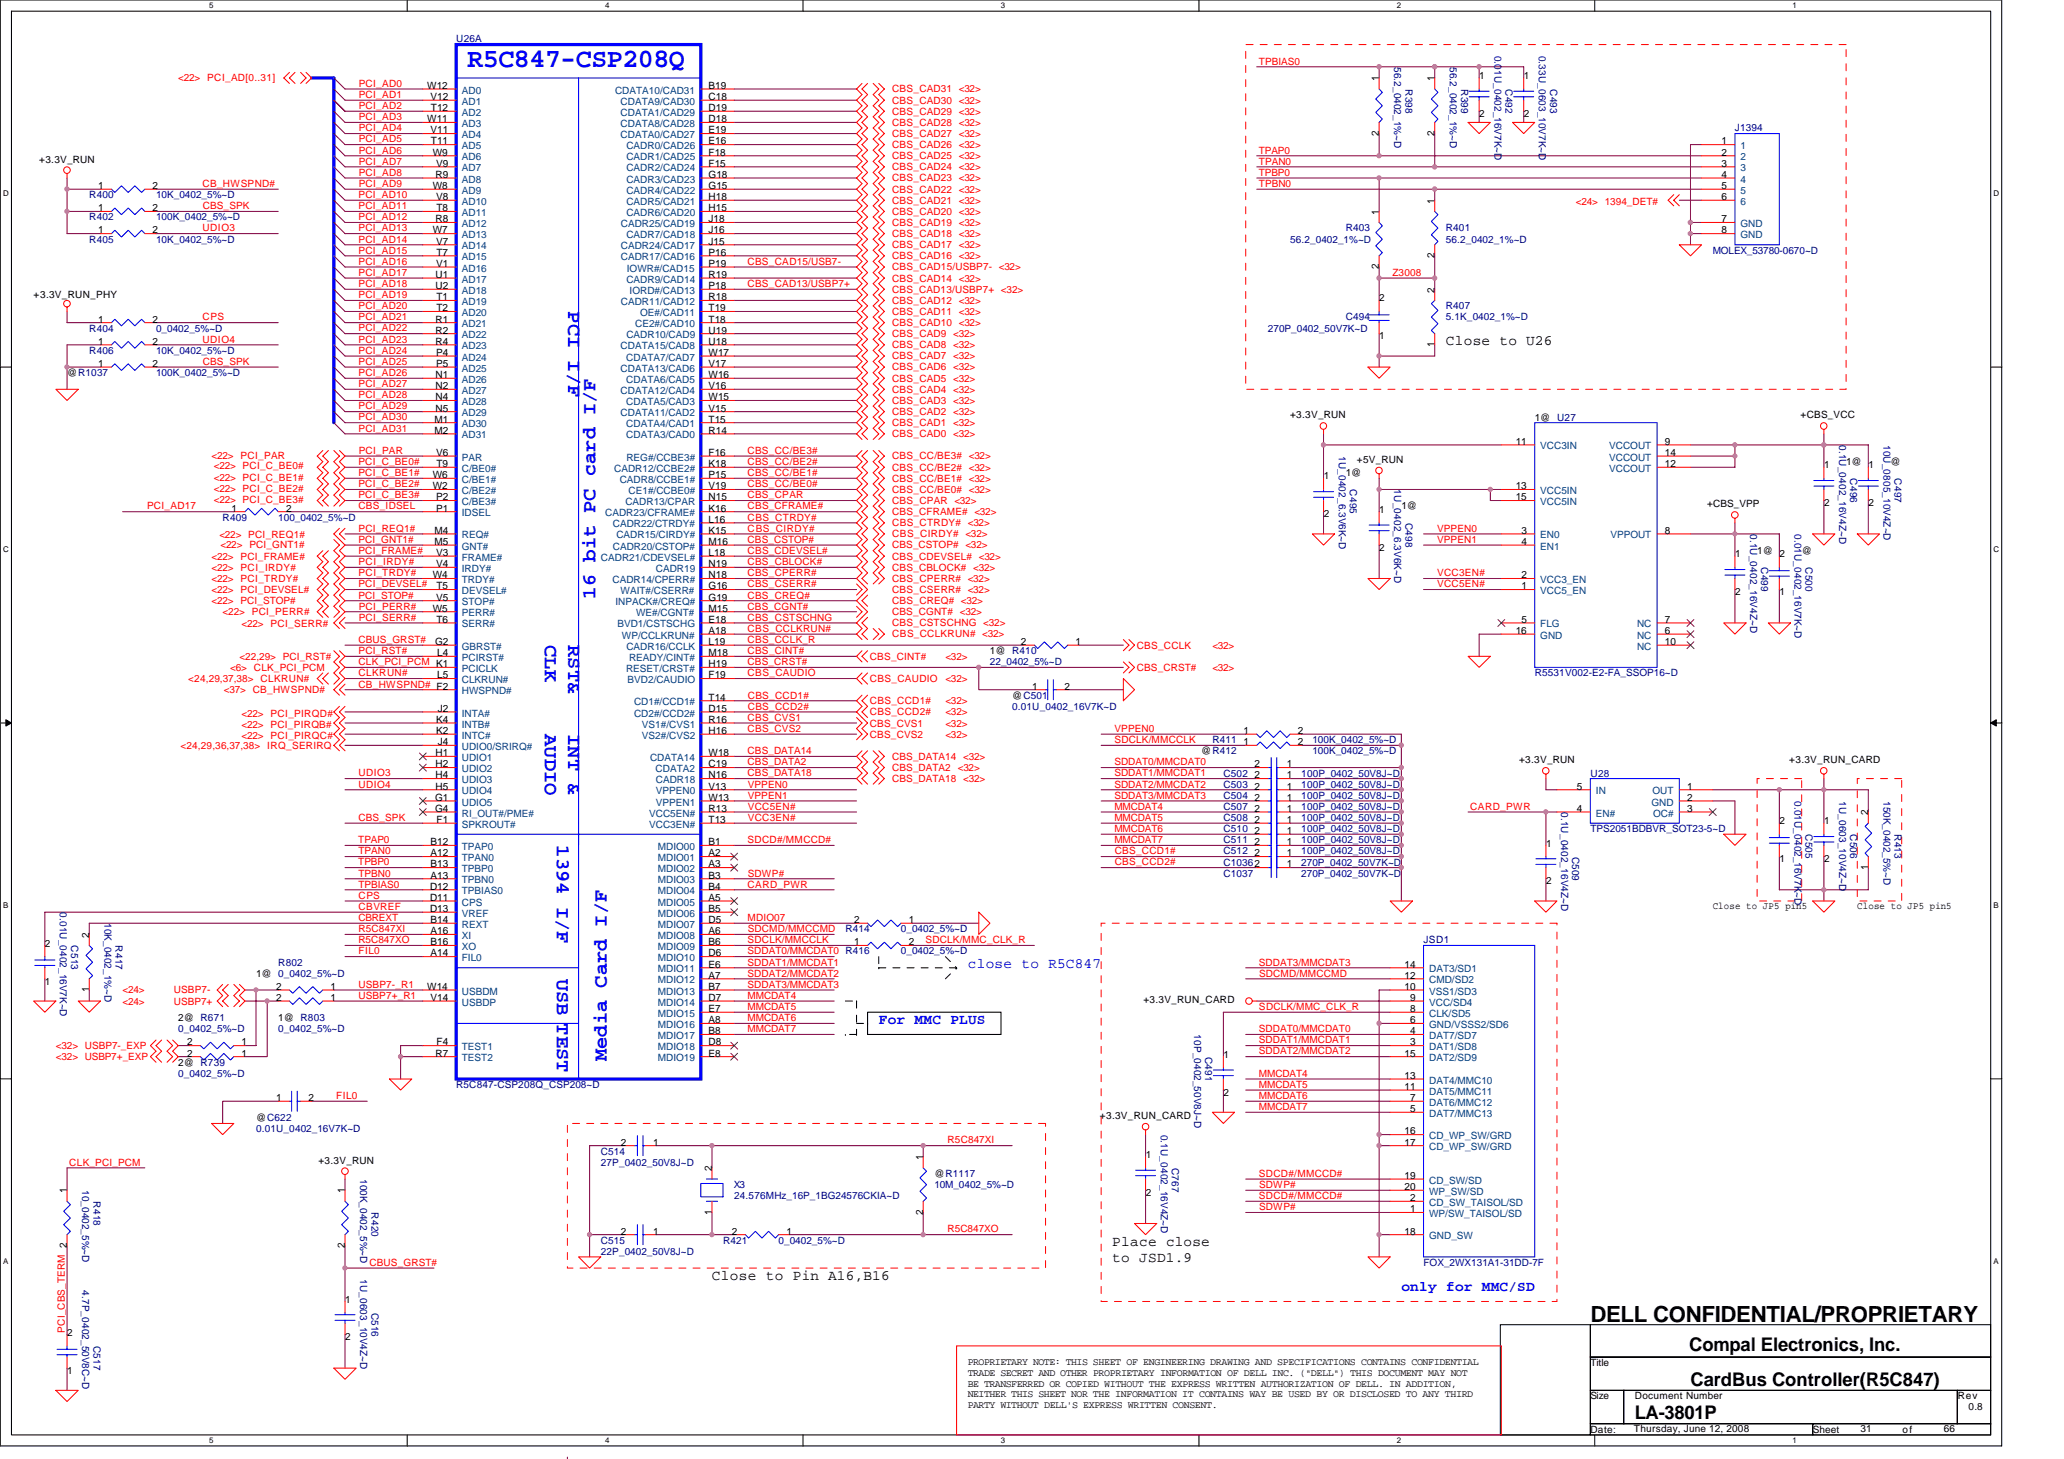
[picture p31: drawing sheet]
<svg xmlns="http://www.w3.org/2000/svg" width="297mm" height="210mm" viewBox="0 0 297 210" stroke-linecap="round" stroke-linejoin="round" font-family="sans-serif">
<defs><g id="words">
<text font-size="3.8" fill="#00f" x="67.3" y="9.6">R5C847-CSP208Q</text>
<text font-size="3.2" x="228.9" y="190.2">DELL CONFIDENTIAL/PROPRIETARY</text>
<g font-size="2.9" fill="#00f">
<text x="81.8" y="44.8" transform="rotate(90 81.8 44.8)">PCI I/F</text>
<text x="85.7" y="86.1" transform="rotate(-90 85.7 86.1)">16 bit PC card I/F</text>
<text x="78.4" y="92.8" transform="rotate(90 78.4 92.8)">CLK</text>
<text x="81.8" y="92.8" transform="rotate(90 81.8 92.8)">RST&amp;</text>
<text x="78.4" y="105.6" transform="rotate(90 78.4 105.6)">AUDIO</text>
<text x="81.8" y="105.6" transform="rotate(90 81.8 105.6)">INT &amp;</text>
<text x="80.2" y="121.6" transform="rotate(90 80.2 121.6)">1394 I/F</text>
<text x="80.2" y="140.8" transform="rotate(90 80.2 140.8)">USB TEST</text>
<text x="87.3" y="152.7" transform="rotate(-90 87.3 152.7)">Media Card I/F</text>
</g>
<g font-size="2.7">
<text x="243.1" y="194.4">Compal Electronics, Inc.</text>
<text x="243.3" y="199.3">CardBus Controller(R5C847)</text>
<text x="235.3" y="204.2">LA-3801P</text>
</g>
<g font-size="2.1">
<text x="208.1" y="49.7">Close to U26</text>
<text x="160.1" y="179.3">Place close</text>
<text x="102.5" y="184.1">Close to Pin A16,B16</text>
<text x="160.1" y="181.5">to JSD1.9</text>
</g>
<g font-size="2.1" fill="#00f">
<text x="139.3" y="139.3">close to R5C847</text>
<text x="126.5" y="147.4">For MMC PLUS</text>
<text x="201.7" y="185.8">only for MMC/SD</text>
</g>
<g font-size="1.4" fill="#f00">
<text x="25.7" y="11.7">&lt;22&gt; PCI_AD[0..31]</text>
<text x="181.2" y="9.3">TPBIAS0</text>
<text x="51.6" y="14.1">PCI_AD1</text>
<text x="51.6" y="15.7">PCI_AD2</text>
<text x="51.6" y="17.3">PCI_AD3</text>
<text x="51.6" y="12.5">PCI_AD0</text>
<text x="128.4" y="13.3">CBS_CAD31 &lt;32&gt;</text>
<text x="128.4" y="16.5">CBS_CAD29 &lt;32&gt;</text>
<text x="128.4" y="14.9">CBS_CAD30 &lt;32&gt;</text>
<text x="51.6" y="23.7">PCI_AD7</text>
<text x="51.6" y="22.1">PCI_AD6</text>
<text x="51.6" y="18.9">PCI_AD4</text>
<text x="51.6" y="20.5">PCI_AD5</text>
<text x="128.4" y="19.7">CBS_CAD27 &lt;32&gt;</text>
<text x="128.4" y="18.1">CBS_CAD28 &lt;32&gt;</text>
<text x="128.4" y="21.3">CBS_CAD26 &lt;32&gt;</text>
<text x="128.4" y="22.9">CBS_CAD25 &lt;32&gt;</text>
<text x="181.2" y="22.1">TPAP0</text>
<text x="181.2" y="23.7">TPAN0</text>
<text x="29.2" y="26.9">CB_HWSPND#</text>
<text x="51.6" y="28.5">PCI_AD10</text>
<text x="51.6" y="26.9">PCI_AD9</text>
<text x="51.6" y="25.3">PCI_AD8</text>
<text x="128.4" y="24.5">CBS_CAD24 &lt;32&gt;</text>
<text x="128.4" y="29.3">CBS_CAD21 &lt;32&gt;</text>
<text x="128.4" y="27.7">CBS_CAD22 &lt;32&gt;</text>
<text x="128.4" y="26.1">CBS_CAD23 &lt;32&gt;</text>
<text x="181.2" y="25.3">TPBP0</text>
<text x="181.2" y="26.9">TPBN0</text>
<text x="226.8" y="29.5">&lt;24&gt; 1394_DET#</text>
<text x="29.2" y="33.3">UDIO3</text>
<text x="29.2" y="30.1">CBS_SPK</text>
<text x="51.6" y="34.9">PCI_AD14</text>
<text x="51.6" y="33.3">PCI_AD13</text>
<text x="51.6" y="31.7">PCI_AD12</text>
<text x="51.6" y="30.1">PCI_AD11</text>
<text x="128.4" y="32.5">CBS_CAD19 &lt;32&gt;</text>
<text x="128.4" y="34.1">CBS_CAD18 &lt;32&gt;</text>
<text x="128.4" y="30.9">CBS_CAD20 &lt;32&gt;</text>
<text x="128.4" y="35.7">CBS_CAD17 &lt;32&gt;</text>
<text x="51.6" y="41.3">PCI_AD18</text>
<text x="51.6" y="39.7">PCI_AD17</text>
<text x="51.6" y="38.1">PCI_AD16</text>
<text x="51.6" y="36.5">PCI_AD15</text>
<text x="107.6" y="38.1">CBS_CAD15/USB7-</text>
<text x="107.6" y="41.3">CBS_CAD13/USBP7+</text>
<text x="128.4" y="40.5">CBS_CAD14 &lt;32&gt;</text>
<text x="128.4" y="38.9">CBS_CAD15/USBP7- &lt;32&gt;</text>
<text x="128.4" y="37.3">CBS_CAD16 &lt;32&gt;</text>
<text x="200.4" y="39.7">Z3008</text>
<text x="29.2" y="46.1">CPS</text>
<text x="51.6" y="47.7">PCI_AD22</text>
<text x="51.6" y="44.5">PCI_AD20</text>
<text x="51.6" y="46.1">PCI_AD21</text>
<text x="51.6" y="42.9">PCI_AD19</text>
<text x="128.4" y="43.7">CBS_CAD12 &lt;32&gt;</text>
<text x="128.4" y="42.1">CBS_CAD13/USBP7+ &lt;32&gt;</text>
<text x="128.4" y="45.3">CBS_CAD11 &lt;32&gt;</text>
<text x="128.4" y="46.9">CBS_CAD10 &lt;32&gt;</text>
<text x="29.2" y="49.3">UDIO4</text>
<text x="29.2" y="52.5">CBS_SPK</text>
<text x="51.6" y="52.5">PCI_AD25</text>
<text x="51.6" y="49.3">PCI_AD23</text>
<text x="51.6" y="50.9">PCI_AD24</text>
<text x="128.4" y="51.7">CBS_CAD7 &lt;32&gt;</text>
<text x="128.4" y="53.3">CBS_CAD6 &lt;32&gt;</text>
<text x="128.4" y="50.1">CBS_CAD8 &lt;32&gt;</text>
<text x="128.4" y="48.5">CBS_CAD9 &lt;32&gt;</text>
<text x="51.6" y="58.9">PCI_AD29</text>
<text x="51.6" y="57.3">PCI_AD28</text>
<text x="51.6" y="54.1">PCI_AD26</text>
<text x="51.6" y="55.7">PCI_AD27</text>
<text x="128.4" y="54.9">CBS_CAD5 &lt;32&gt;</text>
<text x="128.4" y="56.5">CBS_CAD4 &lt;32&gt;</text>
<text x="128.4" y="58.1">CBS_CAD3 &lt;32&gt;</text>
<text x="128.4" y="59.7">CBS_CAD2 &lt;32&gt;</text>
<text x="51.6" y="60.5">PCI_AD30</text>
<text x="51.6" y="62.1">PCI_AD31</text>
<text x="51.6" y="65.3">PCI_PAR</text>
<text x="107.6" y="65.3">CBS_CC/BE3#</text>
<text x="128.4" y="62.9">CBS_CAD0 &lt;32&gt;</text>
<text x="128.4" y="61.3">CBS_CAD1 &lt;32&gt;</text>
<text x="30.5" y="66.1">&lt;22&gt; PCI_PAR</text>
<text x="30.8" y="69.2">&lt;22&gt; PCI_C_BE1#</text>
<text x="30.8" y="67.5">&lt;22&gt; PCI_C_BE0#</text>
<text x="30.8" y="70.7">&lt;22&gt; PCI_C_BE2#</text>
<text x="51.6" y="71.7">PCI_C_BE3#</text>
<text x="51.6" y="70.1">PCI_C_BE2#</text>
<text x="51.6" y="68.5">PCI_C_BE1#</text>
<text x="51.6" y="66.9">PCI_C_BE0#</text>
<text x="107.6" y="71.7">CBS_CPAR</text>
<text x="107.6" y="70.1">CBS_CC/BE0#</text>
<text x="107.6" y="68.5">CBS_CC/BE1#</text>
<text x="107.6" y="66.9">CBS_CC/BE2#</text>
<text x="128.4" y="66.1">CBS_CC/BE3# &lt;32&gt;</text>
<text x="128.4" y="69.3">CBS_CC/BE1# &lt;32&gt;</text>
<text x="128.4" y="67.7">CBS_CC/BE2# &lt;32&gt;</text>
<text x="128.4" y="70.9">CBS_CC/BE0# &lt;32&gt;</text>
<text x="21.2" y="73.3">PCI_AD17</text>
<text x="30.8" y="72.3">&lt;22&gt; PCI_C_BE3#</text>
<text x="31.6" y="77.5">&lt;22&gt; PCI_REQ1#</text>
<text x="51.6" y="73.3">CBS_IDSEL</text>
<text x="51.6" y="76.5">PCI_REQ1#</text>
<text x="107.6" y="74.9">CBS_CTRDY#</text>
<text x="107.6" y="73.3">CBS_CFRAME#</text>
<text x="107.6" y="76.5">CBS_CIRDY#</text>
<text x="128.4" y="72.5">CBS_CPAR &lt;32&gt;</text>
<text x="128.4" y="74.1">CBS_CFRAME# &lt;32&gt;</text>
<text x="128.4" y="75.7">CBS_CTRDY# &lt;32&gt;</text>
<text x="128.4" y="77.3">CBS_CIRDY# &lt;32&gt;</text>
<text x="206.8" y="76.5">VPPEN0</text>
<text x="30.5" y="80.5">&lt;22&gt; PCI_FRAME#</text>
<text x="30.5" y="82.1">&lt;22&gt; PCI_IRDY#</text>
<text x="30.5" y="83.7">&lt;22&gt; PCI_TRDY#</text>
<text x="31.7" y="78.9">&lt;22&gt; PCI_GNT1#</text>
<text x="51.6" y="79.7">PCI_FRAME#</text>
<text x="51.6" y="81.3">PCI_IRDY#</text>
<text x="51.6" y="82.9">PCI_TRDY#</text>
<text x="51.6" y="78.1">PCI_GNT1#</text>
<text x="107.6" y="79.7">CBS_CDEVSEL#</text>
<text x="107.6" y="78.1">CBS_CSTOP#</text>
<text x="107.6" y="82.9">CBS_CPERR#</text>
<text x="107.6" y="81.3">CBS_CBLOCK#</text>
<text x="128.4" y="83.7">CBS_CPERR# &lt;32&gt;</text>
<text x="128.4" y="78.9">CBS_CSTOP# &lt;32&gt;</text>
<text x="128.4" y="82.1">CBS_CBLOCK# &lt;32&gt;</text>
<text x="128.4" y="80.5">CBS_CDEVSEL# &lt;32&gt;</text>
<text x="206.8" y="78.1">VPPEN1</text>
<text x="206.8" y="82.9">VCC3EN#</text>
<text x="30.5" y="86.9">&lt;22&gt; PCI_STOP#</text>
<text x="30.5" y="85.3">&lt;22&gt; PCI_DEVSEL#</text>
<text x="32" y="88.5">&lt;22&gt; PCI_PERR#</text>
<text x="51.6" y="86.1">PCI_STOP#</text>
<text x="51.6" y="84.5">PCI_DEVSEL#</text>
<text x="51.6" y="87.7">PCI_PERR#</text>
<text x="51.6" y="89.3">PCI_SERR#</text>
<text x="107.6" y="86.1">CBS_CREQ#</text>
<text x="107.6" y="87.7">CBS_CGNT#</text>
<text x="107.6" y="84.5">CBS_CSERR#</text>
<text x="107.6" y="89.3">CBS_CSTSCHNG</text>
<text x="128.4" y="86.9">CBS_CREQ# &lt;32&gt;</text>
<text x="128.4" y="88.5">CBS_CGNT#</text>
<text x="128.4" y="85.3">CBS_CSERR# &lt;32&gt;</text>
<text x="138.2" y="88.5">&lt;32&gt;</text>
<text x="206.8" y="84.5">VCC5EN#</text>
<text x="34.5" y="94.9">&lt;22,29&gt; PCI_RST#</text>
<text x="34.8" y="90.3">&lt;22&gt; PCI_SERR#</text>
<text x="51.6" y="92.5">CBUS_GRST#</text>
<text x="51.6" y="95.7">CLK_PCI_PCM K1</text>
<text x="51.6" y="94.1">PCI_RST#</text>
<text x="107.6" y="90.9">CBS_CCLKRUN#</text>
<text x="107.6" y="94.1">CBS_CINT#</text>
<text x="107.6" y="95.7">CBS_CRST#</text>
<text x="107.6" y="92.5">CBS_CCLK_R</text>
<text x="125.2" y="94.9">CBS_CINT#</text>
<text x="128.4" y="91.7">CBS_CCLKRUN# &lt;32&gt;</text>
<text x="128.4" y="90.1">CBS_CSTSCHNG &lt;32&gt;</text>
<text x="136.1" y="94.9">&lt;32&gt;</text>
<text x="163.6" y="93.3">CBS_CCLK</text>
<text x="174.5" y="93.3">&lt;32&gt;</text>
<text x="27.1" y="98.1">&lt;24,29,37,38&gt; CLKRUN#</text>
<text x="32.2" y="99.7">&lt;37&gt; CB_HWSPND#</text>
<text x="33.1" y="96.5">&lt;6&gt; CLK_PCI_PCM</text>
<text x="51.6" y="97.3">CLKRUN#</text>
<text x="51.6" y="98.9">CB_HWSPND# F2</text>
<text x="107.6" y="97.3">CBS_CAUDIO</text>
<text x="107.6" y="100.5">CBS_CCD1#</text>
<text x="125.2" y="98.1">CBS_CAUDIO</text>
<text x="125.2" y="101.3">CBS_CCD1#</text>
<text x="136.1" y="101.3">&lt;32&gt;</text>
<text x="136.1" y="98.1">&lt;32&gt;</text>
<text x="163.6" y="96.5">CBS_CRST#</text>
<text x="174.5" y="96.5">&lt;32&gt;</text>
<text x="26" y="107.7">&lt;24,29,36,37,38&gt;</text>
<text x="34.8" y="104.7">&lt;22&gt; PCI_PIRQB#</text>
<text x="34.8" y="106.3">&lt;22&gt; PCI_PIRQC#</text>
<text x="34.8" y="103.1">&lt;22&gt; PCI_PIRQD#</text>
<text x="38.5" y="107.7">IRQ_SERIRQ</text>
<text x="107.6" y="105.3">CBS_CVS2</text>
<text x="107.6" y="103.7">CBS_CVS1</text>
<text x="107.6" y="102.1">CBS_CCD2#</text>
<text x="125.2" y="104.5">CBS_CVS1</text>
<text x="125.2" y="106.1">CBS_CVS2</text>
<text x="125.2" y="102.9">CBS_CCD2#</text>
<text x="136.1" y="104.5">&lt;32&gt;</text>
<text x="136.1" y="106.1">&lt;32&gt;</text>
<text x="136.1" y="102.9">&lt;32&gt;</text>
<text x="160.4" y="106.9">SDCLK/MMCCLK</text>
<text x="160.4" y="105.3">VPPEN0</text>
<text x="51.6" y="111.7">UDIO3</text>
<text x="51.6" y="113.3">UDIO4</text>
<text x="107.6" y="111.7">CBS_DATA18</text>
<text x="107.6" y="108.5">CBS_DATA14</text>
<text x="107.6" y="110.1">CBS_DATA2</text>
<text x="107.6" y="113.3">VPPEN0</text>
<text x="128.4" y="110.9">CBS_DATA2 &lt;32&gt;</text>
<text x="128.4" y="109.3">CBS_DATA14 &lt;32&gt;</text>
<text x="128.4" y="112.5">CBS_DATA18 &lt;32&gt;</text>
<text x="160.4" y="111.7">SDDAT1/MMCDAT1</text>
<text x="160.4" y="113.3">SDDAT2/MMCDAT2</text>
<text x="160.4" y="110.1">SDDAT0/MMCDAT0</text>
<text x="51.6" y="118.1">CBS_SPK</text>
<text x="107.6" y="114.9">VPPEN1</text>
<text x="107.6" y="116.5">VCC5EN#</text>
<text x="107.6" y="118.1">VCC3EN#</text>
<text x="160.4" y="114.9">SDDAT3/MMCDAT3</text>
<text x="160.4" y="116.5">MMCDAT4</text>
<text x="160.4" y="118.1">MMCDAT5</text>
<text x="160.4" y="119.7">MMCDAT6</text>
<text x="211.6" y="116.5">CARD_PWR</text>
<text x="51.6" y="124.5">TPBP0</text>
<text x="51.6" y="121.3">TPAP0</text>
<text x="51.6" y="122.9">TPAN0</text>
<text x="107.6" y="121.3">SDCD#/MMCCD#</text>
<text x="160.4" y="121.3">MMCDAT7</text>
<text x="160.4" y="122.9">CBS_CCD1#</text>
<text x="160.4" y="124.5">CBS_CCD2#</text>
<text x="51.6" y="126.1">TPBN0</text>
<text x="51.6" y="127.7">TPBIAS0</text>
<text x="51.6" y="129.3">CPS</text>
<text x="51.6" y="130.9">CBVREF</text>
<text x="107.6" y="127.7">CARD_PWR</text>
<text x="107.6" y="126.1">SDWP#</text>
<text x="51.6" y="132.5">CBREXT</text>
<text x="51.6" y="134.1">R5C847XI</text>
<text x="51.6" y="135.7">R5C847XO</text>
<text x="51.6" y="137.3">FIL0</text>
<text x="107.6" y="135.7">SDCLK/MMCCLK</text>
<text x="107.6" y="137.3">SDDAT0/MMCDAT0 R416</text>
<text x="107.6" y="132.5">MDIO07</text>
<text x="107.6" y="134.1">SDCMD/MMCCMD</text>
<text x="133.2" y="135.7">SDCLK/MMC_CLK_R</text>
<text x="17.6" y="142.9">&lt;24&gt;</text>
<text x="25" y="142.9">USBP7-</text>
<text x="51.6" y="143.7">USBP7+_R1</text>
<text x="51.6" y="142.1">USBP7-_R1</text>
<text x="107.6" y="138.9">SDDAT1/MMCDAT1</text>
<text x="107.6" y="143.7">MMCDAT4</text>
<text x="107.6" y="142.1">SDDAT3/MMCDAT3</text>
<text x="107.6" y="140.5">SDDAT2/MMCDAT2</text>
<text x="181.2" y="138.9">SDDAT3/MMCDAT3</text>
<text x="181.2" y="140.5">SDCMD/MMCCMD</text>
<text x="17.6" y="144.5">&lt;24&gt;</text>
<text x="25" y="144.5">USBP7+</text>
<text x="107.6" y="145.3">MMCDAT5</text>
<text x="107.6" y="146.9">MMCDAT6</text>
<text x="107.6" y="148.5">MMCDAT7</text>
<text x="181.2" y="145.3">SDCLK/MMC_CLK_R</text>
<text x="181.2" y="148.5">SDDAT0/MMCDAT0</text>
<text x="8" y="152.5">&lt;32&gt; USBP7+_EXP</text>
<text x="8" y="150.9">&lt;32&gt; USBP7-_EXP</text>
<text x="181.2" y="150.1">SDDAT1/MMCDAT1</text>
<text x="181.2" y="151.7">SDDAT2/MMCDAT2</text>
<text x="181.2" y="154.9">MMCDAT4</text>
<text x="48.4" y="158.1">FIL0</text>
<text x="181.2" y="156.5">MMCDAT5</text>
<text x="181.2" y="158.1">MMCDAT6</text>
<text x="181.2" y="159.7">MMCDAT7</text>
<text x="10" y="167.7">CLK_PCI_PCM</text>
<text x="136.4" y="164.5">R5C847XI</text>
<text x="181.2" y="172.5">SDCD#/MMCCD#</text>
<text x="181.2" y="169.3">SDCD#/MMCCD#</text>
<text x="181.2" y="170.9">SDWP#</text>
<text x="136.4" y="177.3">R5C847XO</text>
<text x="181.2" y="174.1">SDWP#</text>
<text x="53.2" y="182.1">CBUS_GRST#</text>
<text x="9.3" y="191.7" transform="rotate(-90 9.3 191.7)">PCI_CBS_TERM 2</text>
</g>
<g font-size="1.4" fill="#000080">
<text x="65.7" y="6.1">U26A</text>
<text x="200.7" y="9.6" transform="rotate(90 200.7 9.6)">56.2_0402_1%~D</text>
<text x="208.7" y="9.6" transform="rotate(90 208.7 9.6)">56.2_0402_1%~D</text>
<text x="215.1" y="8" transform="rotate(90 215.1 8)">0.01U_0402_16V7K~D</text>
<text x="221.5" y="8" transform="rotate(90 221.5 8)">0.33U_0603_10V7K~D</text>
<text x="202.3" y="12.8" transform="rotate(90 202.3 12.8)">R398</text>
<text x="210.3" y="12.8" transform="rotate(90 210.3 12.8)">R399</text>
<text x="216.7" y="12.8" transform="rotate(90 216.7 12.8)">C492</text>
<text x="223.1" y="12.8" transform="rotate(90 223.1 12.8)">C493</text>
<text x="249.7" y="18.9">J1394</text>
<text x="12.8" y="28.5">R400</text>
<text x="22.5" y="28.5">10K_0402_5%~D</text>
<text x="12.8" y="31.7">R402</text>
<text x="12.8" y="34.9">R405</text>
<text x="22.5" y="31.7">100K_0402_5%~D</text>
<text x="22.5" y="34.9">10K_0402_5%~D</text>
<text x="185.7" y="34.9">56.2_0402_1%~D</text>
<text x="193.7" y="33.3">R403</text>
<text x="208.1" y="33.3">R401</text>
<text x="208.1" y="34.9">56.2_0402_1%~D</text>
<text x="246.5" y="36.5">MOLEX_53780-0670~D</text>
<text x="12.8" y="47.7">R404</text>
<text x="22.5" y="47.7">0_0402_5%~D</text>
<text x="182.5" y="47.7">270P_0402_50V7K~D</text>
<text x="193.7" y="46.1">C494</text>
<text x="208.1" y="44.5">R407</text>
<text x="208.1" y="46.1">5.1K_0402_1%~D</text>
<text x="12.8" y="50.9">R406</text>
<text x="22.5" y="50.9">10K_0402_5%~D</text>
<text x="22.5" y="54.1">100K_0402_5%~D</text>
<text x="192.7" y="65.6" transform="rotate(90 192.7 65.6)">1U_0402_6.3V6K~D</text>
<text x="264.7" y="64" transform="rotate(90 264.7 64)">0.1U_0402_16V4Z~D</text>
<text x="271.1" y="64" transform="rotate(90 271.1 64)">10U_0805_10V4Z~D</text>
<text x="194.3" y="70.4" transform="rotate(90 194.3 70.4)">C495</text>
<text x="200.7" y="70.4" transform="rotate(90 200.7 70.4)">1U_0402_6.3V6K~D</text>
<text x="266.3" y="68.8" transform="rotate(90 266.3 68.8)">C496</text>
<text x="272.7" y="68.8" transform="rotate(90 272.7 68.8)">C497</text>
<text x="32" y="74.9">R409</text>
<text x="40" y="74.9">100_0402_5%~D</text>
<text x="202.3" y="75.2" transform="rotate(90 202.3 75.2)">C498</text>
<text x="251.9" y="76.8" transform="rotate(90 251.9 76.8)">0.1U_0402_16V4Z~D</text>
<text x="258.3" y="76.8" transform="rotate(90 258.3 76.8)">0.01U_0402_16V7K~D</text>
<text x="253.5" y="81.6" transform="rotate(90 253.5 81.6)">C499</text>
<text x="259.9" y="81.6" transform="rotate(90 259.9 81.6)">C500</text>
<text x="142.5" y="95.7">22_0402_5%~D</text>
<text x="220.9" y="97.3">R5531V002-E2-FA_SSOP16~D</text>
<text x="145.7" y="102.1">0.01U_0402_16V7K~D</text>
<text x="174.5" y="106.9">R411</text>
<text x="188.9" y="106.9">100K_0402_5%~D</text>
<text x="176.1" y="111.7">C502</text>
<text x="176.1" y="113.3">C503</text>
<text x="187.3" y="111.7">100P_0402_50V8J~D</text>
<text x="187.3" y="113.3">100P_0402_50V8J~D</text>
<text x="188.9" y="108.5">100K_0402_5%~D</text>
<text x="228.9" y="111.7">U28</text>
<text x="176.1" y="119.7">C510</text>
<text x="176.1" y="116.5">C507</text>
<text x="176.1" y="114.9">C504</text>
<text x="176.1" y="118.1">C508</text>
<text x="187.3" y="119.7">100P_0402_50V8J~D</text>
<text x="187.3" y="116.5">100P_0402_50V8J~D</text>
<text x="187.3" y="114.9">100P_0402_50V8J~D</text>
<text x="187.3" y="118.1">100P_0402_50V8J~D</text>
<text x="224.7" y="116.8" transform="rotate(90 224.7 116.8)">0.1U_0402_16V4Z~D</text>
<text x="228.9" y="119.7">TPS2051BDBVR_SOT23-5~D</text>
<text x="258.3" y="115.2" transform="rotate(90 258.3 115.2)">0.01U_0402_16V7K~D</text>
<text x="264.7" y="115.2" transform="rotate(90 264.7 115.2)">1U_0603_10V4Z~D</text>
<text x="271.1" y="115.2" transform="rotate(90 271.1 115.2)">150K_0402_5%~D</text>
<text x="176.1" y="124.5">C10362</text>
<text x="176.1" y="121.3">C511</text>
<text x="176.1" y="122.9">C512</text>
<text x="187.3" y="121.3">100P_0402_50V8J~D</text>
<text x="187.3" y="122.9">100P_0402_50V8J~D</text>
<text x="187.3" y="124.5">270P_0402_50V7K~D</text>
<text x="226.3" y="123.2" transform="rotate(90 226.3 123.2)">C509</text>
<text x="259.9" y="120" transform="rotate(90 259.9 120)">C505</text>
<text x="266.3" y="120" transform="rotate(90 266.3 120)">C506</text>
<text x="272.7" y="120" transform="rotate(90 272.7 120)">R413</text>
<text x="8.6" y="131.2" transform="rotate(90 8.6 131.2)">0.01U_0402_16V7K~D</text>
<text x="176.1" y="126.1">C1037</text>
<text x="187.3" y="126.1">270P_0402_50V7K~D</text>
<text x="10.2" y="136" transform="rotate(90 10.2 136)">C513</text>
<text x="15" y="132.8" transform="rotate(90 15 132.8)">10K_0402_1%~D</text>
<text x="16.6" y="136" transform="rotate(90 16.6 136)">R417</text>
<text x="121.7" y="134.1">R414</text>
<text x="129.7" y="134.1">0_0402_5%~D</text>
<text x="129.7" y="137.3">0_0402_5%~D</text>
<text x="204.9" y="135.7">JSD1</text>
<text x="40" y="138.9">R802</text>
<text x="25.7" y="148.5">0_0402_5%~D</text>
<text x="40" y="148.5">0_0402_5%~D</text>
<text x="171.8" y="148.8" transform="rotate(90 171.8 148.8)">10P_0402_50V8J~D</text>
<text x="25.7" y="154.9">0_0402_5%~D</text>
<text x="173.5" y="152" transform="rotate(90 173.5 152)">C491</text>
<text x="65.7" y="156.5">R5C847-CSP208Q_CSP208~D</text>
<text x="36.8" y="162.9">0.01U_0402_16V7K~D</text>
<text x="86.5" y="166.1">C514</text>
<text x="86.5" y="167.7">27P_0402_50V8J~D</text>
<text x="167.1" y="163.2" transform="rotate(90 167.1 163.2)">0.1U_0402_16V4Z~D</text>
<text x="11.8" y="171.2" transform="rotate(90 11.8 171.2)">10_0402_5%~D</text>
<text x="13.4" y="172.8" transform="rotate(90 13.4 172.8)">R418</text>
<text x="51.8" y="169.6" transform="rotate(90 51.8 169.6)">100K_0402_5%~D</text>
<text x="105.6" y="170.9">X3</text>
<text x="105.7" y="172.5">24.576MHz_16P_1BG24576CKIA~D</text>
<text x="134.5" y="170.9">10M_0402_5%~D</text>
<text x="168.7" y="168" transform="rotate(90 168.7 168)">C767</text>
<text x="53.4" y="174.4" transform="rotate(90 53.4 174.4)">R420</text>
<text x="86.5" y="178.9">C515</text>
<text x="104.1" y="178.9">R421</text>
<text x="112.1" y="178.9">0_0402_5%~D</text>
<text x="11.8" y="185.6" transform="rotate(90 11.8 185.6)">4.7P_0402_50V8C~D</text>
<text x="51.8" y="184" transform="rotate(90 51.8 184)">1U_0603_10V4Z~D</text>
<text x="86.5" y="180.5">22P_0402_50V8J~D</text>
<text x="204.9" y="182.1">FOX_2WX131A1-31DD-7F</text>
<text x="53.4" y="188.8" transform="rotate(90 53.4 188.8)">C516</text>
<text x="13.4" y="193.6" transform="rotate(90 13.4 193.6)">C517</text>
</g>
<g font-size="1.4">
<text x="198.5" y="11.7" transform="rotate(-90 198.5 11.7)">1</text>
<text x="206.5" y="11.7" transform="rotate(-90 206.5 11.7)">1</text>
<text x="212.9" y="11.4">1</text>
<text x="219.3" y="11.4">1</text>
<text x="61.5" y="12.8">W12</text>
<text x="61.5" y="17.6">W11</text>
<text x="62" y="14.4">V12</text>
<text x="62" y="16">T12</text>
<text x="102" y="12.8">B19</text>
<text x="102" y="14.4">C18</text>
<text x="102" y="16">D19</text>
<text x="102" y="17.6">D18</text>
<text x="212.9" y="16.8">2</text>
<text x="219.3" y="16.8">2</text>
<text x="5.6" y="23.4">+3.3V_RUN</text>
<text x="62" y="19.2">V11</text>
<text x="62" y="20.8">T11</text>
<text x="62.3" y="22.4">W9</text>
<text x="62.8" y="24">V9</text>
<text x="102" y="20.8">E16</text>
<text x="102" y="22.4">F18</text>
<text x="102" y="24">F15</text>
<text x="102" y="19.2">E19</text>
<text x="198.5" y="19.5" transform="rotate(-90 198.5 19.5)">2</text>
<text x="206.5" y="19.5" transform="rotate(-90 206.5 19.5)">2</text>
<text x="247.8" y="20.8">1</text>
<text x="247.8" y="22.4">2</text>
<text x="247.8" y="24">3</text>
<text x="14.1" y="27.2">1</text>
<text x="22" y="27.2">2</text>
<text x="62.3" y="27.2">W8</text>
<text x="62.7" y="25.6">R9</text>
<text x="62.8" y="28.8">V8</text>
<text x="102" y="25.6">G18</text>
<text x="102" y="27.2">G15</text>
<text x="102" y="28.8">H18</text>
<text x="206.5" y="29.3" transform="rotate(-90 206.5 29.3)">1</text>
<text x="247.8" y="25.6">4</text>
<text x="247.8" y="27.2">5</text>
<text x="247.8" y="28.8">6</text>
<text x="14.1" y="30.4">1</text>
<text x="14.1" y="33.6">1</text>
<text x="22" y="30.4">2</text>
<text x="22" y="33.6">2</text>
<text x="62.3" y="33.6">W7</text>
<text x="62.7" y="32">R8</text>
<text x="62.8" y="35.2">V7</text>
<text x="62.8" y="30.4">T8</text>
<text x="102" y="30.4">H15</text>
<text x="102" y="33.6">J16</text>
<text x="102" y="32">J18</text>
<text x="102" y="35.2">J15</text>
<text x="198.5" y="30.9" transform="rotate(-90 198.5 30.9)">1</text>
<text x="247.8" y="32">7</text>
<text x="247.8" y="33.6">8</text>
<text x="62.7" y="40">U1</text>
<text x="62.7" y="41.6">U2</text>
<text x="62.8" y="38.4">V1</text>
<text x="62.8" y="36.8">T7</text>
<text x="102" y="40">R19</text>
<text x="102" y="41.6">P18</text>
<text x="102" y="38.4">P19</text>
<text x="102" y="36.8">P16</text>
<text x="198.5" y="38.7" transform="rotate(-90 198.5 38.7)">2</text>
<text x="206.5" y="37.1" transform="rotate(-90 206.5 37.1)">2</text>
<text x="4.8" y="42.9">+3.3V_RUN_PHY</text>
<text x="14.1" y="46.4">1</text>
<text x="22" y="46.4">2</text>
<text x="62.7" y="46.4">R1</text>
<text x="62.7" y="48">R2</text>
<text x="62.8" y="43.2">T1</text>
<text x="62.8" y="44.8">T2</text>
<text x="102" y="46.4">T18</text>
<text x="102" y="48">U19</text>
<text x="102" y="44.8">T19</text>
<text x="102" y="43.2">R18</text>
<text x="198.5" y="43.4">2</text>
<text x="206.5" y="42.1" transform="rotate(-90 206.5 42.1)">2</text>
<text x="14.1" y="49.6">1</text>
<text x="14.1" y="52.8">1</text>
<text x="22" y="49.6">2</text>
<text x="22" y="52.8">2</text>
<text x="62.7" y="49.6">R4</text>
<text x="62.8" y="51.2">P4</text>
<text x="62.8" y="52.8">P5</text>
<text x="102" y="51.2">W17</text>
<text x="102" y="49.6">U18</text>
<text x="102" y="52.8">V17</text>
<text x="198.5" y="48.8">1</text>
<text x="206.5" y="49.9" transform="rotate(-90 206.5 49.9)">1</text>
<text x="9.6" y="54.1">@R1037</text>
<text x="62.7" y="54.4">N1</text>
<text x="62.7" y="56">N2</text>
<text x="62.7" y="57.6">N4</text>
<text x="62.7" y="59.2">N5</text>
<text x="102" y="54.4">W16</text>
<text x="102" y="57.6">W15</text>
<text x="102" y="56">V16</text>
<text x="102" y="59.2">V15</text>
<text x="62.5" y="60.8">M1</text>
<text x="62.5" y="62.4">M2</text>
<text x="62.8" y="65.6">V6</text>
<text x="102" y="60.8">T15</text>
<text x="102" y="62.4">R14</text>
<text x="102" y="65.6">F16</text>
<text x="185.7" y="60.2">+3.3V_RUN</text>
<text x="218.1" y="64">11</text>
<text x="220.9" y="60.5">1@ U27</text>
<text x="239.6" y="65.6">14</text>
<text x="239.6" y="64">9</text>
<text x="259.1" y="60.2">+CBS_VCC</text>
<text x="62.3" y="68.8">W6</text>
<text x="62.3" y="70.4">W2</text>
<text x="62.8" y="72">P2</text>
<text x="62.8" y="67.2">T9</text>
<text x="102" y="72">N15</text>
<text x="102" y="70.4">V19</text>
<text x="102" y="67.2">K18</text>
<text x="102" y="68.8">P15</text>
<text x="190.5" y="69">1</text>
<text x="193.7" y="68.5">1@</text>
<text x="195.3" y="66.6">+5V_RUN</text>
<text x="218.1" y="72">15</text>
<text x="218.1" y="70.4">13</text>
<text x="239.6" y="67.2">12</text>
<text x="262.5" y="67.4">1</text>
<text x="265.7" y="66.9">1@</text>
<text x="268.9" y="67.4">1</text>
<text x="272.1" y="66.9">@</text>
<text x="33.3" y="73.6">1</text>
<text x="41.2" y="73.6">2</text>
<text x="62.5" y="76.8">M4</text>
<text x="62.8" y="73.6">P1</text>
<text x="102" y="75.2">L16</text>
<text x="102" y="76.8">K15</text>
<text x="102" y="73.6">K16</text>
<text x="190.5" y="74.4">2</text>
<text x="198.5" y="73.8">1</text>
<text x="201.7" y="73.3">1@</text>
<text x="218.9" y="76.8">3</text>
<text x="239.6" y="76.8">8</text>
<text x="245.7" y="73">+CBS_VPP</text>
<text x="262.5" y="72.8">2</text>
<text x="268.9" y="72.8">2</text>
<text x="62.3" y="83.2">W4</text>
<text x="62.5" y="78.4">M5</text>
<text x="62.8" y="80">V3</text>
<text x="62.8" y="81.6">V4</text>
<text x="102" y="81.6">N19</text>
<text x="102" y="78.4">M16</text>
<text x="102" y="80">L18</text>
<text x="102" y="83.2">N18</text>
<text x="198.5" y="79.2">2</text>
<text x="218.9" y="78.4">4</text>
<text x="218.9" y="83.2">2</text>
<text x="249.7" y="80.2">1</text>
<text x="252.9" y="79.7">1@</text>
<text x="256.1" y="80.2">2</text>
<text x="259.3" y="79.7">@</text>
<text x="62.3" y="88">W5</text>
<text x="62.8" y="86.4">V5</text>
<text x="62.8" y="84.8">T5</text>
<text x="62.8" y="89.6">T6</text>
<text x="102" y="86.4">G19</text>
<text x="102" y="88">M15</text>
<text x="102" y="89.6">E18</text>
<text x="102" y="84.8">G16</text>
<text x="218.9" y="84.8">1</text>
<text x="218.9" y="89.6">5</text>
<text x="239.6" y="89.6">7</text>
<text x="249.7" y="85.6">2</text>
<text x="256.1" y="85.6">1</text>
<text x="62.6" y="92.8">G2</text>
<text x="62.9" y="94.4">L4</text>
<text x="102" y="94.4">M18</text>
<text x="102" y="91.2">A18</text>
<text x="102" y="96">H19</text>
<text x="102" y="92.8">L19</text>
<text x="142.5" y="94.1">1@ R410</text>
<text x="146.9" y="92.8">2</text>
<text x="154.8" y="92.8">1</text>
<text x="218.1" y="91.2">16</text>
<text x="239.6" y="92.8">10</text>
<text x="239.6" y="91.2">6</text>
<text x="62.9" y="97.6">L5</text>
<text x="102" y="97.6">F19</text>
<text x="102" y="100.8">T14</text>
<text x="145.7" y="100.5">@C501</text>
<text x="148.5" y="99.2">1</text>
<text x="153.2" y="99.2">2</text>
<text x="62.8" y="104">K4</text>
<text x="62.8" y="105.6">K2</text>
<text x="63" y="102.4">J2</text>
<text x="63" y="107.2">J4</text>
<text x="102" y="104">R16</text>
<text x="102" y="105.6">H16</text>
<text x="102" y="102.4">D15</text>
<text x="178.9" y="105.6">1</text>
<text x="178.9" y="107.2">1</text>
<text x="186.8" y="105.6">2</text>
<text x="186.8" y="107.2">2</text>
<text x="62.7" y="108.8">H1</text>
<text x="62.7" y="110.4">H2</text>
<text x="62.7" y="112">H4</text>
<text x="62.7" y="113.6">H5</text>
<text x="102" y="112">N16</text>
<text x="102" y="113.6">V13</text>
<text x="102" y="108.8">W18</text>
<text x="102" y="110.4">C19</text>
<text x="172.9" y="108.5">@R412</text>
<text x="180.5" y="110.4">2</text>
<text x="180.5" y="112">2</text>
<text x="180.5" y="113.6">2</text>
<text x="185.2" y="110.4">1</text>
<text x="185.2" y="112">1</text>
<text x="185.2" y="113.6">1</text>
<text x="218.6" y="109.8">+3.3V_RUN</text>
<text x="226.9" y="113.6">5</text>
<text x="242.8" y="113.6">1</text>
<text x="257.5" y="109.8">+3.3V_RUN_CARD</text>
<text x="62.6" y="115.2">G1</text>
<text x="62.6" y="116.8">G4</text>
<text x="62.8" y="118.4">F1</text>
<text x="102" y="115.2">W13</text>
<text x="102" y="116.8">R13</text>
<text x="102" y="118.4">T13</text>
<text x="180.5" y="120">2</text>
<text x="180.5" y="118.4">2</text>
<text x="180.5" y="115.2">2</text>
<text x="180.5" y="116.8">2</text>
<text x="185.2" y="120">1</text>
<text x="185.2" y="118.4">1</text>
<text x="185.2" y="115.2">1</text>
<text x="185.2" y="116.8">1</text>
<text x="226.9" y="116.8">4</text>
<text x="242.8" y="116.8">3</text>
<text x="242.8" y="115.2">2</text>
<text x="256.1" y="118.6">2</text>
<text x="262.5" y="118.6">1</text>
<text x="268.9" y="117.3" transform="rotate(-90 268.9 117.3)">2</text>
<text x="62" y="121.6">B12</text>
<text x="62" y="123.2">A12</text>
<text x="62" y="124.8">B13</text>
<text x="102" y="121.6">B1</text>
<text x="102" y="123.2">A2</text>
<text x="102" y="124.8">A3</text>
<text x="180.5" y="123.2">2</text>
<text x="180.5" y="121.6">2</text>
<text x="185.2" y="123.2">1</text>
<text x="185.2" y="124.8">1</text>
<text x="185.2" y="121.6">1</text>
<text x="222.5" y="121.8">1</text>
<text x="256.1" y="124">1</text>
<text x="262.5" y="124">2</text>
<text x="268.9" y="125.2" transform="rotate(-90 268.9 125.2)">1</text>
<text x="61.9" y="128">D12</text>
<text x="61.9" y="129.6">D11</text>
<text x="61.9" y="131.2">D13</text>
<text x="62" y="126.4">A13</text>
<text x="102" y="126.4">B3</text>
<text x="102" y="128">B4</text>
<text x="102" y="129.6">A5</text>
<text x="102" y="131.2">B5</text>
<text x="222.5" y="127.2">2</text>
<text x="246.5" y="130.8">Close to JP5 pin5</text>
<text x="267.3" y="130.8">Close to JP5 pin5</text>
<text x="6.5" y="136.2">2</text>
<text x="12.8" y="134.9" transform="rotate(-90 12.8 134.9)">2</text>
<text x="62" y="132.8">B14</text>
<text x="62" y="134.4">A16</text>
<text x="62" y="136">B16</text>
<text x="62" y="137.6">A14</text>
<text x="102" y="132.8">D5</text>
<text x="102" y="134.4">A6</text>
<text x="102" y="136">B6</text>
<text x="102" y="137.6">D6</text>
<text x="122.9" y="132.8">2</text>
<text x="122.9" y="136">1</text>
<text x="130.8" y="132.8">1</text>
<text x="130.8" y="136">2</text>
<text x="6.5" y="141.6">1</text>
<text x="12.8" y="142.7" transform="rotate(-90 12.8 142.7)">1</text>
<text x="36.8" y="140.5">1@ 0_0402_5%~D</text>
<text x="39.7" y="144">2</text>
<text x="39.7" y="142.4">2</text>
<text x="47.6" y="144">1</text>
<text x="47.6" y="142.4">1</text>
<text x="61.5" y="142.4">W14</text>
<text x="62" y="144">V14</text>
<text x="102" y="139.2">E6</text>
<text x="102" y="140.8">A7</text>
<text x="102" y="142.4">B7</text>
<text x="102" y="144">D7</text>
<text x="202.1" y="139.2">14</text>
<text x="202.1" y="140.8">12</text>
<text x="202.1" y="142.4">10</text>
<text x="202.9" y="144">9</text>
<text x="25.7" y="146.9">2@ R671</text>
<text x="40" y="146.9">1@ R803</text>
<text x="102" y="145.6">E7</text>
<text x="102" y="147.2">A8</text>
<text x="102" y="148.8">B8</text>
<text x="164.5" y="144.4">+3.3V_RUN_CARD</text>
<text x="202.9" y="145.6">8</text>
<text x="202.9" y="147.2">6</text>
<text x="202.9" y="148.8">4</text>
<text x="25.7" y="153.3">2@ R739</text>
<text x="26.9" y="152">2</text>
<text x="26.9" y="150.4">2</text>
<text x="34.8" y="152">1</text>
<text x="34.8" y="150.4">1</text>
<text x="62.7" y="152">R7</text>
<text x="62.8" y="150.4">F4</text>
<text x="102" y="150.4">D8</text>
<text x="102" y="152">E8</text>
<text x="176.1" y="152.2">1</text>
<text x="202.1" y="152">15</text>
<text x="202.1" y="155.2">13</text>
<text x="202.9" y="150.4">3</text>
<text x="36.8" y="161.3">@C622</text>
<text x="39.7" y="158.4">1</text>
<text x="44.4" y="158.4">2</text>
<text x="158.3" y="161">+3.3V_RUN_CARD</text>
<text x="176.1" y="157.6">2</text>
<text x="202.1" y="156.8">11</text>
<text x="202.9" y="158.4">7</text>
<text x="202.9" y="160">5</text>
<text x="45.8" y="167.4">+3.3V_RUN</text>
<text x="89.3" y="164.8">2</text>
<text x="94" y="164.8">1</text>
<text x="132.8" y="166.9" transform="rotate(-90 132.8 166.9)">1</text>
<text x="164.9" y="166.6">1</text>
<text x="202.1" y="163.2">16</text>
<text x="202.1" y="164.8">17</text>
<text x="9.6" y="171.7" transform="rotate(-90 9.6 171.7)">1</text>
<text x="49.6" y="171.7" transform="rotate(-90 49.6 171.7)">1</text>
<text x="102.4" y="168.5" transform="rotate(-90 102.4 168.5)">2</text>
<text x="134.5" y="169.3">@R1117</text>
<text x="164.9" y="172">2</text>
<text x="202.1" y="169.6">19</text>
<text x="202.1" y="171.2">20</text>
<text x="202.9" y="172.8">2</text>
<text x="49.6" y="179.6" transform="rotate(-90 49.6 179.6)">2</text>
<text x="89.3" y="177.6">2</text>
<text x="94" y="177.6">1</text>
<text x="102.4" y="174.8" transform="rotate(-90 102.4 174.8)">1</text>
<text x="105.3" y="177.6">2</text>
<text x="113.2" y="177.6">1</text>
<text x="132.8" y="174.8" transform="rotate(-90 132.8 174.8)">2</text>
<text x="202.1" y="177.6">18</text>
<text x="202.9" y="174.4">1</text>
<text x="49.7" y="187.4">1</text>
<text x="9.7" y="197.7">1</text>
<text x="9.7" y="192.2">2</text>
<text x="49.7" y="192.8">2</text>
<text x="139.3" y="196.4">PROPRIETARY NOTE: THIS SHEET OF ENGINEERING DRAWING AND SPECIFICATIONS CONTAINS CONFIDENTIAL</text>
<text x="139.3" y="197.9">TRADE SECRET AND OTHER PROPRIETARY INFORMATION OF DELL INC. (&quot;DELL&quot;) THIS DOCUMENT MAY NOT</text>
<text x="228.9" y="196.5">Title</text>
<text x="139.3" y="199.5">BE TRANSFERRED OR COPIED WITHOUT THE EXPRESS WRITTEN AUTHORIZATION OF DELL. IN ADDITION,</text>
<text x="139.3" y="201">NEITHER THIS SHEET NOR THE INFORMATION IT CONTAINS WAY BE USED BY OR DISCLOSED TO ANY THIRD</text>
<text x="139.3" y="202.6">PARTY WITHOUT DELL'S EXPRESS WRITTEN CONSENT.</text>
<text x="228.9" y="201.3">Size</text>
<text x="235.3" y="201.3">Document Number</text>
<text x="281.7" y="201.3">Rev</text>
<text x="283.3" y="202.9">0.8</text>
<text x="228.9" y="206.1">Date:</text>
<text x="235.1" y="206">Thursday, June 12, 2008</text>
<text x="260.9" y="206.1">Sheet</text>
<text x="267.8" y="206">31</text>
<text x="273.8" y="206.1">of</text>
<text x="279.8" y="206">66</text>
</g>
<g font-size="1.4" fill="#004080">
<text x="66.5" y="13.5">AD0</text>
<text x="66.5" y="15.1">AD1</text>
<text x="66.5" y="16.7">AD2</text>
<text x="88.5" y="13.5">CDATA10/CAD31</text>
<text x="89.3" y="15.1">CDATA9/CAD30</text>
<text x="89.3" y="16.7">CDATA1/CAD29</text>
<text x="66.5" y="18.3">AD3</text>
<text x="66.5" y="19.9">AD4</text>
<text x="66.5" y="21.5">AD5</text>
<text x="66.5" y="23.1">AD6</text>
<text x="89.3" y="18.3">CDATA8/CAD28</text>
<text x="89.3" y="19.9">CDATA0/CAD27</text>
<text x="90.1" y="21.5">CADR0/CAD26</text>
<text x="90.1" y="23.1">CADR1/CAD25</text>
<text x="250.5" y="21.5">1</text>
<text x="250.5" y="23.1">2</text>
<text x="66.5" y="24.7">AD7</text>
<text x="66.5" y="26.3">AD8</text>
<text x="66.5" y="27.9">AD9</text>
<text x="66.5" y="29.5">AD10</text>
<text x="90.1" y="24.7">CADR2/CAD24</text>
<text x="90.1" y="26.3">CADR3/CAD23</text>
<text x="90.1" y="27.9">CADR4/CAD22</text>
<text x="90.1" y="29.5">CADR5/CAD21</text>
<text x="250.5" y="24.7">3</text>
<text x="250.5" y="26.3">4</text>
<text x="250.5" y="27.9">5</text>
<text x="250.5" y="29.5">6</text>
<text x="66.5" y="31.1">AD11</text>
<text x="66.5" y="32.7">AD12</text>
<text x="66.5" y="34.3">AD13</text>
<text x="66.5" y="35.9">AD14</text>
<text x="89.3" y="32.7">CADR25/CAD19</text>
<text x="89.3" y="35.9">CADR24/CAD17</text>
<text x="90.1" y="31.1">CADR6/CAD20</text>
<text x="90.1" y="34.3">CADR7/CAD18</text>
<text x="250.5" y="32.7">GND</text>
<text x="250.5" y="34.3">GND</text>
<text x="66.5" y="37.5">AD15</text>
<text x="66.5" y="39.1">AD16</text>
<text x="66.5" y="40.7">AD17</text>
<text x="89.3" y="37.5">CADR17/CAD16</text>
<text x="90.1" y="40.7">CADR9/CAD14</text>
<text x="90.2" y="39.1">IOWR#/CAD15</text>
<text x="66.5" y="42.3">AD18</text>
<text x="66.5" y="43.9">AD19</text>
<text x="66.5" y="45.5">AD20</text>
<text x="66.5" y="47.1">AD21</text>
<text x="89.3" y="43.9">CADR11/CAD12</text>
<text x="90.6" y="42.3">IORD#/CAD13</text>
<text x="91.4" y="47.1">CE2#/CAD10</text>
<text x="92.1" y="45.5">OE#/CAD11</text>
<text x="66.5" y="48.7">AD22</text>
<text x="66.5" y="50.3">AD23</text>
<text x="66.5" y="51.9">AD24</text>
<text x="66.5" y="53.5">AD25</text>
<text x="89.3" y="50.3">CDATA15/CAD8</text>
<text x="89.3" y="53.5">CDATA13/CAD6</text>
<text x="90.1" y="51.9">CDATA7/CAD7</text>
<text x="90.1" y="48.7">CADR10/CAD9</text>
<text x="66.5" y="55.1">AD26</text>
<text x="66.5" y="56.7">AD27</text>
<text x="66.5" y="58.3">AD28</text>
<text x="66.5" y="59.9">AD29</text>
<text x="89.3" y="56.7">CDATA12/CAD4</text>
<text x="89.3" y="59.9">CDATA11/CAD2</text>
<text x="90.1" y="55.1">CDATA6/CAD5</text>
<text x="90.1" y="58.3">CDATA5/CAD3</text>
<text x="66.5" y="61.5">AD30</text>
<text x="66.5" y="63.1">AD31</text>
<text x="90.1" y="61.5">CDATA4/CAD1</text>
<text x="90.1" y="63.1">CDATA3/CAD0</text>
<text x="221.7" y="64.7">VCC3IN</text>
<text x="231.6" y="64.7">VCCOUT</text>
<text x="66.5" y="67.9">C/BE0#</text>
<text x="66.5" y="69.5">C/BE1#</text>
<text x="66.5" y="71.1">C/BE2#</text>
<text x="66.5" y="66.3">PAR</text>
<text x="88.4" y="67.9">CADR12/CCBE2#</text>
<text x="89.2" y="69.5">CADR8/CCBE1#</text>
<text x="90.1" y="66.3">REG#/CCBE3#</text>
<text x="90.5" y="71.1">CE1#/CCBE0#</text>
<text x="221.7" y="71.1">VCC5IN</text>
<text x="231.6" y="67.9">VCCOUT</text>
<text x="231.6" y="66.3">VCCOUT</text>
<text x="66.5" y="72.7">C/BE3#</text>
<text x="66.5" y="77.5">REQ#</text>
<text x="66.5" y="74.3">IDSEL</text>
<text x="87.1" y="74.3">CADR23/CFRAME#</text>
<text x="88.2" y="75.9">CADR22/CTRDY#</text>
<text x="88.7" y="77.5">CADR15/CIRDY#</text>
<text x="90" y="72.7">CADR13/CPAR</text>
<text x="221.7" y="77.5">EN0</text>
<text x="221.7" y="72.7">VCC5IN</text>
<text x="231.8" y="77.5">VPPOUT</text>
<text x="66.5" y="79.1">GNT#</text>
<text x="66.5" y="80.7">FRAME#</text>
<text x="66.5" y="82.3">IRDY#</text>
<text x="66.5" y="83.9">TRDY#</text>
<text x="86.5" y="80.7">CADR21/CDEVSEL#</text>
<text x="88.2" y="83.9">CADR14/CPERR#</text>
<text x="88.2" y="79.1">CADR20/CSTOP#</text>
<text x="94.4" y="82.3">CADR19</text>
<text x="221.7" y="79.1">EN1</text>
<text x="221.7" y="83.9">VCC3_EN</text>
<text x="66.5" y="85.5">DEVSEL#</text>
<text x="66.5" y="87.1">STOP#</text>
<text x="66.5" y="88.7">PERR#</text>
<text x="88.6" y="87.1">INPACK#/CREQ#</text>
<text x="89.3" y="85.5">WAIT#/CSERR#</text>
<text x="91.5" y="88.7">WE#/CGNT#</text>
<text x="221.7" y="85.5">VCC5_EN</text>
<text x="66.5" y="90.3">SERR#</text>
<text x="66.5" y="95.1">PCIRST#</text>
<text x="66.5" y="93.5">GBRST#</text>
<text x="88.9" y="90.3">BVD1/CSTSCHG</text>
<text x="89.5" y="91.9">WP/CCLKRUN#</text>
<text x="90.1" y="93.5">CADR16/CCLK</text>
<text x="90.5" y="95.1">READY/CINT#</text>
<text x="221.7" y="90.3">FLG</text>
<text x="221.7" y="91.9">GND</text>
<text x="235.6" y="93.5">NC</text>
<text x="235.6" y="90.3">NC</text>
<text x="235.6" y="91.9">NC</text>
<text x="66.5" y="96.7">PCICLK</text>
<text x="66.5" y="98.3">CLKRUN#</text>
<text x="66.5" y="99.9">HWSPND#</text>
<text x="90.1" y="96.7">RESET/CRST#</text>
<text x="90.3" y="98.3">BVD2/CAUDIO</text>
<text x="91.2" y="101.5">CD1#/CCD1#</text>
<text x="66.5" y="103.1">INTA#</text>
<text x="66.5" y="104.7">INTB#</text>
<text x="66.5" y="106.3">INTC#</text>
<text x="66.5" y="107.9">UDIO0/SRIRQ#</text>
<text x="91.2" y="103.1">CD2#/CCD2#</text>
<text x="92.4" y="104.7">VS1#/CVS1</text>
<text x="92.4" y="106.3">VS2#/CVS2</text>
<text x="66.5" y="109.5">UDIO1</text>
<text x="66.5" y="111.1">UDIO2</text>
<text x="66.5" y="112.7">UDIO3</text>
<text x="93.6" y="109.5">CDATA14</text>
<text x="94.4" y="111.1">CDATA2</text>
<text x="94.4" y="112.7">CADR18</text>
<text x="66.5" y="114.3">UDIO4</text>
<text x="66.5" y="115.9">UDIO5</text>
<text x="66.5" y="117.5">RI_OUT#/PME#</text>
<text x="66.5" y="119.1">SPKROUT#</text>
<text x="93.4" y="117.5">VCC5EN#</text>
<text x="93.4" y="119.1">VCC3EN#</text>
<text x="94.4" y="114.3">VPPEN0</text>
<text x="94.4" y="115.9">VPPEN1</text>
<text x="229.7" y="114.3">IN</text>
<text x="229.7" y="117.5">EN#</text>
<text x="237.7" y="115.9">GND</text>
<text x="237.8" y="114.3">OUT</text>
<text x="237.9" y="117.5">OC#</text>
<text x="66.5" y="122.3">TPAP0</text>
<text x="66.5" y="123.9">TPAN0</text>
<text x="66.5" y="125.5">TPBP0</text>
<text x="94.7" y="122.3">MDIO00</text>
<text x="94.7" y="123.9">MDIO01</text>
<text x="94.7" y="125.5">MDIO02</text>
<text x="66.5" y="127.1">TPBN0</text>
<text x="66.5" y="128.7">TPBIAS0</text>
<text x="66.5" y="130.3">CPS</text>
<text x="66.5" y="131.9">VREF</text>
<text x="94.7" y="127.1">MDIO03</text>
<text x="94.7" y="128.7">MDIO04</text>
<text x="94.7" y="130.3">MDIO05</text>
<text x="94.7" y="131.9">MDIO06</text>
<text x="66.5" y="133.5">REXT</text>
<text x="66.5" y="135.1">XI</text>
<text x="66.5" y="136.7">XO</text>
<text x="94.7" y="133.5">MDIO07</text>
<text x="94.7" y="135.1">MDIO08</text>
<text x="94.7" y="136.7">MDIO09</text>
<text x="66.5" y="138.3">FIL0</text>
<text x="66.5" y="143.1">USBDM</text>
<text x="94.7" y="138.3">MDIO10</text>
<text x="94.7" y="139.9">MDIO11</text>
<text x="94.7" y="141.5">MDIO12</text>
<text x="94.7" y="143.1">MDIO13</text>
<text x="205.7" y="139.9">DAT3/SD1</text>
<text x="205.7" y="141.5">CMD/SD2</text>
<text x="205.7" y="143.1">VSS1/SD3</text>
<text x="66.5" y="144.7">USBDP</text>
<text x="94.7" y="144.7">MDIO14</text>
<text x="94.7" y="146.3">MDIO15</text>
<text x="94.7" y="147.9">MDIO16</text>
<text x="94.7" y="149.5">MDIO17</text>
<text x="205.7" y="144.7">VCC/SD4</text>
<text x="205.7" y="146.3">CLK/SD5</text>
<text x="205.7" y="147.9">GND/VSSS2/SD6</text>
<text x="205.7" y="149.5">DAT7/SD7</text>
<text x="66.5" y="151.1">TEST1</text>
<text x="66.5" y="152.7">TEST2</text>
<text x="94.7" y="151.1">MDIO18</text>
<text x="94.7" y="152.7">MDIO19</text>
<text x="205.7" y="151.1">DAT1/SD8</text>
<text x="205.7" y="152.7">DAT2/SD9</text>
<text x="205.7" y="155.9">DAT4/MMC10</text>
<text x="205.7" y="157.5">DAT5/MMC11</text>
<text x="205.7" y="159.1">DAT6/MMC12</text>
<text x="205.7" y="160.7">DAT7/MMC13</text>
<text x="205.7" y="163.9">CD_WP_SW/GRD</text>
<text x="205.7" y="165.5">CD_WP_SW/GRD</text>
<text x="205.7" y="173.5">CD_SW_TAISOL/SD</text>
<text x="205.7" y="170.3">CD_SW/SD</text>
<text x="205.7" y="171.9">WP_SW/SD</text>
<text x="205.7" y="178.3">GND_SW</text>
<text x="205.7" y="175.1">WP/SW_TAISOL/SD</text>
</g>
<g font-size="1.1">
<text x="30.1" y="1.2">5</text>
<text x="87.1" y="1.2">4</text>
<text x="144" y="1.2">3</text>
<text x="201" y="1.2">2</text>
<text x="258" y="1.2">1</text>
<text x=".4" y="28.2">D</text>
<text x="286.9" y="28.2">D</text>
<text x=".4" y="79.4">C</text>
<text x="286.9" y="79.4">C</text>
<text x=".4" y="130.6">B</text>
<text x="286.9" y="130.6">B</text>
<text x=".4" y="181.8">A</text>
<text x="286.9" y="181.8">A</text>
<text x="30.1" y="207.6">5</text>
<text x="87.1" y="207.6">4</text>
<text x="144" y="207.6">3</text>
<text x="201" y="207.6">2</text>
<text x="258" y="207.6">1</text>
</g>
</g></defs>
<path d="M0 0h288.1v208h-288.1zM1.6 1.6h284.9v204.8h-284.9z" fill="none" stroke="#000" stroke-width=".15"/>
<g fill="#fff">
<path d="M30.1 .2h.6v1.2h-.6z"/>
<path d="M30.1 206.6h.6v1.3h-.6z"/>
</g>
<path d="M58.6 0v1.6M58.6 206.4v1.6" fill="none" stroke="#000" stroke-width=".15"/>
<g fill="#fff">
<path d="M87.1 .2h.6v1.2h-.6z"/>
<path d="M87.1 206.6h.6v1.3h-.6z"/>
</g>
<path d="M115.6 0v1.6M115.6 206.4v1.6" fill="none" stroke="#000" stroke-width=".15"/>
<g fill="#fff">
<path d="M144 .2h.6v1.2h-.6z"/>
<path d="M144 206.6h.6v1.3h-.6z"/>
</g>
<path d="M172.5 0v1.6M172.5 206.4v1.6" fill="none" stroke="#000" stroke-width=".15"/>
<g fill="#fff">
<path d="M201 .2h.6v1.2h-.6z"/>
<path d="M201 206.6h.6v1.3h-.6z"/>
</g>
<path d="M229.5 0v1.6M229.5 206.4v1.6" fill="none" stroke="#000" stroke-width=".15"/>
<g fill="#fff">
<path d="M258 .2h.6v1.2h-.6z"/>
<path d="M258 206.6h.6v1.3h-.6z"/>
<path d="M.4 27.2h.8v1.3h-.8z"/>
<path d="M286.9 27.2h.8v1.3h-.8z"/>
<path d="M.4 78.4h.8v1.3h-.8z"/>
<path d="M286.9 78.4h.8v1.3h-.8z"/>
</g>
<path d="M0 52.8h1.6M286.5 52.8h1.6" fill="none" stroke="#000" stroke-width=".15"/>
<g fill="#fff">
<path d="M.4 129.6h.8v1.3h-.8z"/>
<path d="M286.9 129.6h.7v1.3h-.7z"/>
</g>
<path d="M0 104h1.6M286.5 104h1.6" fill="none" stroke="#000" stroke-width=".15"/>
<path d="M.8 103.5l.8 .5-.8 .5zM286.5 104l.8-.5v1z" fill="#000" stroke="#000" stroke-width=".14"/>
<g fill="#fff">
<path d="M.4 180.8h.8v1.3h-.8z"/>
<path d="M286.9 180.8h.7v1.3h-.7z"/>
</g>
<path d="M0 155.2h1.6M124.9 145.6h19.2v3.2h-19.2zM286.5 155.2h1.6M215.9 190.6h13v15.8h-13zM228.9 190.6h57.6v4.6h-57.6zM228.9 195.2h57.6v4.8h-57.6zM228.9 204.8h32v1.6h-32zM228.9 200h4.8v4.8h-4.8zM233.7 200h48v4.8h-48zM260.9 204.8h25.6v1.6h-25.6zM281.7 200h4.8v4.8h-4.8z" fill="none" stroke="#000" stroke-width=".15"/>
<g fill="none" stroke="#800040" stroke-width=".15">
<path d="M48 14.4l1.7 1.6h11.2M48 17.6l1.7 1.6h11.2M48 12.8l1.7 1.6h11.2M48 16l1.7 1.6h11.2M48 11.2l1.7 1.6h11.2M48 19.2l1.7 1.6h11.2M105.7 16h17.6M105.7 19.2h17.6M105.7 14.4h17.6M105.7 17.6h17.6M105.7 12.8h17.6M180.9 9.6h38.4v1.6"/>
<path d="M198.5 9.6v1.6M198.5 19.2v3.2M206.5 9.6v1.6M206.5 19.2v4.8M212.9 9.6v1.6M212.9 16v1.6M219.3 16v1.6M9.6 25.6v8h4.9M9.6 30.4h4.9M9.6 27.2h4.9M22.5 33.6h17.5M22.5 30.4h17.5"/>
<path d="M22.5 27.2h17.5M48 38.4l1.7 1.6h11.2M48 33.6l1.7 1.6h11.2M48 36.8l1.7 1.6h11.2M48 32l1.7 1.6h11.2M48 35.2l1.7 1.6h11.2M48 30.4l1.7 1.6h11.2M48 28.8l1.7 1.6h11.2M48 27.2l1.7 1.6h11.2M48 25.6l1.7 1.6h11.2M48 22.4l1.7 1.6h11.2M48 20.8l1.7 1.6h11.2"/>
<path d="M48 24l1.7 1.6h11.2M105.7 35.2h17.6M105.7 38.4h17.6M105.7 33.6h17.6M105.7 36.8h17.6M105.7 32h17.6M105.7 30.4h17.6M105.7 28.8h17.6M105.7 27.2h17.6M105.7 24h17.6M105.7 22.4h17.6M105.7 25.6h17.6"/>
<path d="M105.7 20.8h17.6M180.9 27.2h64M180.9 24h64M180.9 22.4h64M180.9 25.6h64M198.5 25.6v4.8M198.5 38.4v4.8M206.5 27.2v1.6M206.5 36.8v4.8M241.7 28.8h3.2M243.3 33.6h1.6M243.3 32h1.6"/>
<path d="M243.3 32v3.2M244.9 20.8h-1.6v11.2M9.6 44.8v1.6h4.9M9.6 52.8v3.2M14.5 49.6h-4.9v3.2h4.9M22.5 52.8h17.5M22.5 49.6h17.5M22.5 46.4h17.5M48 51.2l1.7 1.6h11.2M48 54.4l1.7 1.6h11.2M48 59.2l1.7 1.6h11.2M48 56l1.7 1.6h11.2"/>
<path d="M48 49.6l1.7 1.6h11.2M48 57.6l1.7 1.6h11.2M48 52.8l1.7 1.6h11.2M48 46.4l1.7 1.6h11.2M48 48l1.7 1.6h11.2M48 43.2l1.7 1.6h11.2M48 44.8l1.7 1.6h11.2M48 40l1.7 1.6h11.2M48 41.6l1.7 1.6h11.2M105.7 52.8h17.6M105.7 56h17.6M105.7 57.6h17.6"/>
<path d="M105.7 51.2h17.6M105.7 59.2h17.6M105.7 54.4h17.6M105.7 48h17.6M105.7 49.6h17.6M105.7 44.8h17.6M105.7 46.4h17.6M105.7 41.6h17.6M105.7 40h17.6M105.7 43.2h17.6M198.5 40h8M198.5 48v4.8"/>
<path d="M206.5 49.6v1.6h-8M17.6 73.6h16.1M41.7 73.6h19.2M48 60.8l1.7 1.6h11.2M49.7 65.6h11.2M49.7 72h11.2M49.7 76.8h11.2M49.7 78.4h11.2M49.7 70.4h11.2M49.7 68.8h11.2M49.7 67.2h11.2M105.7 65.6h17.6"/>
<path d="M105.7 60.8h17.6M105.7 62.4h17.6M105.7 72h17.6M105.7 75.2h17.6M105.7 73.6h17.6M105.7 76.8h17.6M105.7 78.4h17.6M105.7 70.4h17.6M105.7 68.8h17.6M105.7 67.2h17.6M190.5 64h25.6M190.5 62.4v6.4"/>
<path d="M190.5 73.6v3.2M198.5 70.4h17.6M198.5 68.8v4.8M198.5 78.4v4.8M204.9 76.8h11.2M204.9 78.4h11.2M214.5 70.4v1.6h1.6M243.3 65.6h6.4M243.3 76.8h12.8v3.2M243.3 64h25.6v3.2M249.7 64v3.2h-6.4M249.7 75.2v4.8"/>
<path d="M262.5 62.4v4.8M262.5 72v4.8M268.9 72v4.8M49.7 94.4h11.2M49.7 97.6h11.2M49.7 80h11.2M49.7 86.4h11.2M49.7 88h11.2M49.7 89.6h11.2M49.7 83.2h11.2M49.7 81.6h11.2M49.7 84.8h11.2"/>
<path d="M49.7 92.8h11.2M49.7 96h11.2M49.7 99.2h11.2M105.7 91.2h17.6M105.7 94.4h17.6M105.7 97.6h17.6M105.7 80h17.6M105.7 86.4h17.6M105.7 88h17.6M105.7 89.6h17.6M105.7 83.2h17.6M105.7 81.6h17.6"/>
<path d="M105.7 84.8h17.6M105.7 92.8h41.6M105.7 96h56M140.9 96v3.2h8M153.7 99.2h8M155.3 92.8h6.4M204.9 83.2h11.2M204.9 84.8h11.2M216.1 91.2h-3.2v3.2M249.7 84.8v4.8M256.1 84.8v4.8M49.7 112h11.2"/>
<path d="M49.7 102.4h11.2M49.7 105.6h11.2M49.7 104h11.2M49.7 107.2h11.2M49.7 118.4h11.2M49.7 113.6h11.2M105.7 112h17.6M105.7 108.8h17.6M105.7 110.4h17.6M105.7 102.4h17.6M105.7 105.6h17.6M105.7 104h17.6"/>
<path d="M105.7 100.8h17.6M105.7 118.4h17.6M105.7 113.6h17.6M105.7 115.2h17.6M105.7 116.8h17.6M158.5 112h22.4M158.5 110.4h22.4M158.5 105.6h20.8M158.5 107.2h20.8M158.5 118.4h22.4M158.5 113.6h22.4M158.5 115.2h22.4"/>
<path d="M158.5 116.8h22.4M185.7 112h16v1.6M185.7 110.4h16v1.6M185.7 118.4h16M185.7 113.6h16M185.7 115.2h16M185.7 116.8h16M187.3 105.6h14.4v4.8M187.3 107.2h14.4M201.7 113.6v9.6M211.3 116.8h12.8M222.5 112v1.6h1.6"/>
<path d="M222.5 116.8v4.8M246.5 113.6h22.4v3.2M246.5 115.2h3.2v4.8M256.1 113.6v4.8M262.5 112v6.4M49.7 126.4h11.2M49.7 124.8h11.2M49.7 121.6h11.2M49.7 123.2h11.2M49.7 128h11.2M49.7 129.6h11.2M49.7 134.4h11.2"/>
<path d="M49.7 136h11.2M49.7 137.6h11.2M60.9 132.8h-48.1v1.6M60.9 131.2h-54.4v4.8M105.7 126.4h14.4M105.7 121.6h14.4M105.7 128h14.4M105.7 132.8h17.6M105.7 134.4h14.4M105.7 136h17.6M105.7 139.2h14.4M105.7 137.6h14.4"/>
<path d="M131.3 132.8h9.6M131.3 136h17.6M158.5 124.8h22.4M158.5 121.6h22.4M158.5 123.2h22.4M158.5 120h22.4M179.3 139.2h20.8M185.7 121.6h16M185.7 123.2h16M185.7 120h16M201.7 123.2v1.6h-16M201.7 124.8v4.8"/>
<path d="M222.5 126.4v3.2M256.1 123.2v4.8h12.8v-3.2M262.5 123.2v6.4M6.5 140.8v3.2M12.8 142.4v1.6M25.7 150.4h1.6M25.7 152h1.6M35.3 144h4.7M35.3 142.4h4.7M36.8 142.4v8h-1.5M38.5 144v8h-3.2M40 158.4h-8v3.2"/>
<path d="M44.8 158.4h8M48 144h12.9M48 142.4h12.9M57.7 152h3.2M60.9 150.4h-3.2v4.8M105.7 144h14.4M105.7 145.6h14.4M105.7 147.2h14.4M105.7 148.8h14.4M105.7 142.4h14.4M105.7 140.8h14.4M176.1 156.8v3.2"/>
<path d="M179.3 148.8h20.8M179.3 150.4h20.8M179.3 152h20.8M179.3 140.8h20.8M179.3 155.2h20.8M179.3 156.8h20.8M179.3 158.4h20.8M180.9 144h19.2M198.5 147.2v16h1.6M198.5 147.2h1.6M200.1 145.6h-24v6.4M200.1 142.4h-1.6v4.8"/>
<path d="M9.6 179.2v12.8M20.8 168h-11.2v3.2M49.7 169.6v1.6M49.7 179.2v8M84.9 177.6h4.8M89.7 164.8h-4.8v16M94.5 177.6h11.2M94.5 164.8h8M102.5 164.8h30.4v1.6M102.5 164.8v3.2M102.5 174.4v3.2M132.9 174.4v3.2h-19.2"/>
<path d="M132.9 177.6h12.8M132.9 164.8h12.8M164.9 163.2v3.2M164.9 171.2v4.8M179.3 172.8h20.8M179.3 169.6h20.8M179.3 171.2h20.8M179.3 174.4h20.8M179.3 160h20.8M198.5 163.2v1.6h1.6M198.5 164.8v12.8h1.6M198.5 177.6v3.2"/>
<path d="M9.6 196.8v3.2M49.7 192v4.8M49.7 182.4h12.8M81.7 209.6v.4"/>
</g>
<path d="M44.8 11.2h3.2v49.6M65.7 6.4h35.2v148.8h-35.2z" fill="none" stroke="#00f" stroke-width=".47"/>
<g fill="none" stroke="#f00" stroke-width=".15">
<path d="M41.7 10.4l-.9 .8 .9 .8M42.5 10.4l-.8 .8 .8 .8M43.3 10.4l.7 .8-.7 .8M44 10.4l.8 .8-.8 .8M60.9 12.8h4.8M60.9 14.4h4.8M60.9 16h4.8M60.9 17.6h4.8M60.9 19.2h4.8M100.9 12.8h4.8M100.9 14.4h4.8M100.9 16h4.8"/>
<path d="M100.9 17.6h4.8M100.9 19.2h4.8M124.1 12l-.8 .8 .8 .8-.8 .8 .8 .8-.8 .8 .8 .8-.8 .8 .8 .8-.8 .8 .8 .8-.8 .8 .8 .8-.8 .8 .8 .8-.8 .8 .8 .8-.8 .8 .8 .8-.8 .8 .8 .8-.8 .8 .8 .8-.8 .8 .8 .8-.8 .8 .8 .8-.8 .8 .8 .8-.8 .8 .8 .8-.8 .8 .8 .8-.8 .8 .8 .8-.8 .8 .8 .8-.8 .8 .8 .8-.8 .8 .8 .8-.8 .8 .8 .8-.8 .8 .8 .8-.8 .8 .8 .8-.8 .8 .8 .8-.8 .8 .8 .8-.8 .8 .8 .8-.8 .8 .8 .8-.8 .8 .8 .8-.8 .8 .8 .8-.8 .8 .8 .8-.8 .8 .8 .8-.8 .8 .8 .8M124.9 12l-.8 .8 .8 .8-.8 .8 .8 .8-.8 .8 .8 .8-.8 .8 .8 .8-.8 .8 .8 .8-.8 .8 .8 .8-.8 .8 .8 .8-.8 .8 .8 .8-.8 .8 .8 .8-.8 .8 .8 .8-.8 .8 .8 .8-.8 .8 .8 .8-.8 .8 .8 .8-.8 .8 .8 .8-.8 .8 .8 .8-.8 .8 .8 .8-.8 .8 .8 .8-.8 .8 .8 .8-.8 .8 .8 .8-.8 .8 .8 .8-.8 .8 .8 .8-.8 .8 .8 .8-.8 .8 .8 .8-.8 .8 .8 .8-.8 .8 .8 .8-.8 .8 .8 .8-.8 .8 .8 .8-.8 .8 .8 .8-.8 .8 .8 .8-.8 .8 .8 .8-.8 .8 .8 .8-.8 .8 .8 .8M125.7 12l.8 .8-.8 .8 .8 .8-.8 .8 .8 .8-.8 .8 .8 .8-.8 .8 .8 .8-.8 .8 .8 .8-.8 .8 .8 .8-.8 .8 .8 .8-.8 .8 .8 .8-.8 .8 .8 .8-.8 .8 .8 .8-.8 .8 .8 .8-.8 .8 .8 .8-.8 .8 .8 .8-.8 .8 .8 .8-.8 .8 .8 .8-.8 .8 .8 .8-.8 .8 .8 .8-.8 .8 .8 .8-.8 .8 .8 .8-.8 .8 .8 .8-.8 .8 .8 .8-.8 .8 .8 .8-.8 .8 .8 .8-.8 .8 .8 .8-.8 .8 .8 .8-.8 .8 .8 .8-.8 .8 .8 .8-.8 .8 .8 .8-.8 .8 .8 .8-.8 .8 .8 .8-.8 .8 .8 .8-.8 .8M126.5 12l.8 .8-.8 .8 .8 .8-.8 .8 .8 .8-.8 .8 .8 .8-.8 .8 .8 .8-.8 .8 .8 .8-.8 .8 .8 .8-.8 .8 .8 .8-.8 .8 .8 .8-.8 .8 .8 .8-.8 .8 .8 .8-.8 .8 .8 .8-.8 .8 .8 .8-.8 .8 .8 .8-.8 .8 .8 .8-.8 .8 .8 .8-.8 .8 .8 .8-.8 .8 .8 .8-.8 .8 .8 .8-.8 .8 .8 .8-.8 .8 .8 .8-.8 .8 .8 .8-.8 .8 .8 .8-.8 .8 .8 .8-.8 .8 .8 .8-.8 .8 .8 .8-.8 .8 .8 .8-.8 .8 .8 .8-.8 .8 .8 .8-.8 .8 .8 .8-.8 .8 .8 .8-.8 .8 .8 .8-.8 .8M198.5 11.2v1.6M198.5 17.6v1.6M206.5 11.2v1.6M206.5 17.6v1.6M211.3 17.6h3.2l-1.6 1.6zM212.9 11.2v1.6"/>
<path d="M212.9 14.4v1.6M217.7 17.6h3.2l-1.6 1.6zM219.3 11.2v1.6M219.3 14.4v1.6M9.6 25v.6M14.5 30.4h1.5M14.5 27.2h1.5M14.5 33.6h1.5M20.8 30.4h1.7M20.8 27.2h1.7M20.8 33.6h1.7M60.9 30.4h4.8"/>
<path d="M60.9 20.8h4.8M60.9 22.4h4.8M60.9 24h4.8M60.9 25.6h4.8M60.9 27.2h4.8M60.9 28.8h4.8M60.9 32h4.8M60.9 33.6h4.8M60.9 35.2h4.8M60.9 36.8h4.8M60.9 38.4h4.8M100.9 30.4h4.8"/>
<path d="M100.9 20.8h4.8M100.9 22.4h4.8M100.9 24h4.8M100.9 25.6h4.8M100.9 27.2h4.8M100.9 28.8h4.8M100.9 32h4.8M100.9 33.6h4.8M100.9 35.2h4.8M100.9 36.8h4.8M100.9 38.4h4.8M198.5 30.4v1.6"/>
<path d="M198.5 36.8v1.6M206.5 28.8v1.6M206.5 35.2v1.6M240.9 28l-.8 .8 .8 .8M241.7 35.2h3.2l-1.6 1.6zM241.7 28l-.8 .8 .8 .8M244.9 20.8h4.8M244.9 22.4h4.8M244.9 24h4.8M244.9 25.6h4.8M244.9 27.2h4.8M244.9 28.8h4.8"/>
<path d="M244.9 32h4.8M244.9 33.6h4.8M8 56h3.3l-1.7 1.6zM9.6 44.2v.6M14.5 46.4h1.5M14.5 49.6h1.5M14.5 52.8h1.5M20.8 46.4h1.7M20.8 49.6h1.7M20.8 52.8h1.7M60.9 46.4h4.8M60.9 40h4.8"/>
<path d="M60.9 41.6h4.8M60.9 43.2h4.8M60.9 44.8h4.8M60.9 48h4.8M60.9 49.6h4.8M60.9 51.2h4.8M60.9 52.8h4.8M60.9 54.4h4.8M60.9 56h4.8M60.9 57.6h4.8M60.9 59.2h4.8M100.9 46.4h4.8"/>
<path d="M100.9 40h4.8M100.9 41.6h4.8M100.9 43.2h4.8M100.9 44.8h4.8M100.9 48h4.8M100.9 49.6h4.8M100.9 51.2h4.8M100.9 52.8h4.8M100.9 54.4h4.8M100.9 56h4.8M100.9 57.6h4.8M100.9 59.2h4.8"/>
<path d="M196.9 52.8h3.2l-1.6 1.6zM198.5 43.2v1.6M198.5 46.4v1.6M206.5 41.6v1.6M206.5 48v1.6M33.7 73.6h1.6M40 73.6h1.7M46.5 64.8l-.8 .8 .8 .8-.8 .8 .8 .8-.8 .8 .8 .8-.8 .8 .8 .8-.8 .8 .8 .8M46.5 79.2l-.8 .8 .8 .8-.8 .8 .8 .8-.8 .8 .8 .8-.8 .8 .8 .8-.8 .8 .8 .8-.8 .8 .8 .8M47.3 64.8l-.8 .8 .8 .8-.8 .8 .8 .8-.8 .8 .8 .8-.8 .8 .8 .8-.8 .8 .8 .8M47.3 79.2l-.8 .8 .8 .8-.8 .8 .8 .8-.8 .8 .8 .8-.8 .8 .8 .8-.8 .8 .8 .8-.8 .8 .8 .8M48 64.8l.8 .8-.8 .8 .8 .8-.8 .8 .8 .8-.8 .8 .8 .8-.8 .8 .8 .8-.8 .8"/>
<path d="M48 77.6l.8 .8-.8 .8 .8 .8-.8 .8 .8 .8-.8 .8 .8 .8-.8 .8 .8 .8-.8 .8 .8 .8-.8 .8 .8 .8-.8 .8M48.8 64.8l.9 .8-.9 .8 .9 .8-.9 .8 .9 .8-.9 .8 .9 .8-.9 .8 .9 .8-.9 .8M48.8 76l-.8 .8 1.7 1.6-.9 .8 .9 .8-.9 .8 .9 .8-.9 .8 .9 .8-.9 .8 .9 .8-.9 .8 .9 .8-.9 .8 .9 .8-1.7 1.6 .8 .8M49.7 76l-.9 .8 .9 .8M60.9 73.6h4.8M60.9 60.8h4.8M60.9 62.4h4.8M60.9 67.2h4.8M60.9 68.8h4.8M60.9 70.4h4.8M60.9 72h4.8M60.9 76.8h4.8"/>
<path d="M60.9 78.4h4.8M60.9 65.6h4.8M100.9 73.6h4.8M100.9 60.8h4.8M100.9 62.4h4.8M100.9 67.2h4.8M100.9 68.8h4.8M100.9 70.4h4.8M100.9 72h4.8M100.9 76.8h4.8M100.9 78.4h4.8M100.9 65.6h4.8"/>
<path d="M100.9 75.2h4.8M124.1 64.8l-.8 .8 .8 .8-.8 .8 .8 .8-.8 .8 .8 .8-.8 .8 .8 .8-.8 .8 .8 .8-.8 .8 .8 .8-.8 .8 .8 .8-.8 .8 .8 .8-.8 .8 .8 .8-.8 .8 .8 .8-.8 .8 .8 .8-.8 .8 1.6 1.6-1.6 1.6 1.6 1.6-1.6 1.6 .8 .8-.8 .8 .8 .8M124.9 64.8l-.8 .8 .8 .8-.8 .8 .8 .8-.8 .8 .8 .8-.8 .8 .8 .8-.8 .8 .8 .8-.8 .8 .8 .8-.8 .8 .8 .8-.8 .8 .8 .8-.8 .8 .8 .8-.8 .8 .8 .8-.8 .8 .8 .8-.8 .8 .8 .8M125.7 64.8l.8 .8-.8 .8 .8 .8-.8 .8 .8 .8-.8 .8 .8 .8-.8 .8 .8 .8-.8 .8 .8 .8-.8 .8 .8 .8-.8 .8 .8 .8-.8 .8 .8 .8-.8 .8 .8 .8-.8 .8 .8 .8-.8 .8 .8 .8-.8 .8M126.5 64.8l.8 .8-.8 .8 .8 .8-.8 .8 .8 .8-.8 .8 .8 .8-.8 .8 .8 .8-.8 .8 .8 .8-.8 .8 .8 .8-.8 .8 .8 .8-.8 .8 .8 .8-.8 .8 .8 .8-.8 .8 .8 .8-.8 .8 .8 .8-.8 .8M188.9 76.8h3.2l-1.6 1.6zM190.5 61.8v.6M190.5 68.8v1.6M190.5 72v1.6M198.5 68.2v.6M198.5 73.6v1.6M198.5 76.8v1.6"/>
<path d="M216.1 70.4h4.8M216.1 72h4.8M216.1 76.8h4.8M216.1 78.4h4.8M216.1 64h4.8M238.5 67.2h4.8M238.5 76.8h4.8M238.5 65.6h4.8M238.5 64h4.8M249.7 74.6v.6M260.9 76.8h3.2l-1.6 1.6zM262.5 61.8v.6"/>
<path d="M262.5 67.2v1.6M262.5 70.4v1.6M267.3 76.8h3.2l-1.6 1.6zM268.9 67.2v1.6M268.9 70.4v1.6M46.5 96.8l-.8 .8 .8 .8M47.3 96.8l-.8 .8 .8 .8M48 93.6l.8 .8-.8 .8 .8 .8-.8 .8 .8 .8-.8 .8M48.8 93.6l.9 .8-.9 .8 .9 .8-.9 .8 .9 .8-1.7 1.6 .8 .8M49.7 88.8l-.9 .8 .9 .8M49.7 98.4l-.9 .8 .9 .8M60.9 99.2h4.8"/>
<path d="M60.9 80h4.8M60.9 84.8h4.8M60.9 81.6h4.8M60.9 83.2h4.8M60.9 86.4h4.8M60.9 88h4.8M60.9 89.6h4.8M60.9 96h4.8M60.9 94.4h4.8M60.9 92.8h4.8M60.9 97.6h4.8M100.9 80h4.8"/>
<path d="M100.9 84.8h4.8M100.9 81.6h4.8M100.9 83.2h4.8M100.9 86.4h4.8M100.9 88h4.8M100.9 89.6h4.8M100.9 96h4.8M100.9 94.4h4.8M100.9 92.8h4.8M100.9 97.6h4.8M100.9 91.2h4.8M123.3 87.2l.8 .8-.8 .8"/>
<path d="M123.3 84l.8 .8-.8 .8M124.1 93.6l-.8 .8 .8 .8M124.1 96.8l-.8 .8 .8 .8M124.9 88.8l-.8 .8 .8 .8-.8 .8 .8 .8M124.9 93.6l-.8 .8 .8 .8M124.9 96.8l-.8 .8 .8 .8M124.9 85.6l-.8 .8 .8 .8M125.7 90.4l.8 .8-.8 .8M126.5 90.4l.8 .8-.8 .8M147.3 92.8h1.6M148.9 99.2h1.6M152.1 99.2h1.6"/>
<path d="M153.7 92.8h1.6M161.7 97.6l1.6 1.6-1.6 1.6zM161.7 92l.8 .8-.8 .8M161.7 95.2l.8 .8-.8 .8M162.5 92l.8 .8-.8 .8M162.5 95.2l.8 .8-.8 .8M196.9 83.2h3.2l-1.6 1.6zM211.3 94.4h3.2l-1.6 1.6zM216.1 84.8h4.8M216.1 83.2h4.8M216.1 89.6h4.8M216.1 91.2h4.8"/>
<path d="M238.5 89.6h4.8M238.5 92.8h4.8M238.5 91.2h4.8M248.1 89.6h3.2l-1.6 1.6zM249.7 80v1.6M249.7 83.2v1.6M254.5 89.6h3.2l-1.6 1.6zM256.1 80v1.6M256.1 83.2v1.6M48.8 101.6l-.8 .8 .8 .8-.8 .8 .8 .8-.8 .8 .8 .8-.8 .8 .8 .8M49.7 101.6l-.9 .8 .9 .8-.9 .8 .9 .8-.9 .8 .9 .8-.9 .8 .9 .8M60.9 110.4h4.8"/>
<path d="M60.9 105.6h4.8M60.9 118.4h4.8M60.9 102.4h4.8M60.9 104h4.8M60.9 107.2h4.8M60.9 108.8h4.8M60.9 112h4.8M60.9 113.6h4.8M60.9 115.2h4.8M60.9 116.8h4.8M100.9 110.4h4.8M100.9 105.6h4.8"/>
<path d="M100.9 118.4h4.8M100.9 102.4h4.8M100.9 104h4.8M100.9 108.8h4.8M100.9 112h4.8M100.9 113.6h4.8M100.9 115.2h4.8M100.9 116.8h4.8M100.9 100.8h4.8M123.3 103.2l.8 .8-.8 .8 .8 .8-.8 .8M124.1 108l-.8 .8 .8 .8-.8 .8 .8 .8-.8 .8 .8 .8M124.1 100l-.8 .8 .8 .8-.8 .8 1.6 1.6-.8 .8 .8 .8-.8 .8"/>
<path d="M124.9 108l-.8 .8 .8 .8-.8 .8 .8 .8-.8 .8 .8 .8M124.9 100l-.8 .8 .8 .8-.8 .8 .8 .8M125.7 108l.8 .8-.8 .8 .8 .8-.8 .8 .8 .8-.8 .8M126.5 108l.8 .8-.8 .8 .8 .8-.8 .8 .8 .8-.8 .8M179.3 105.6h1.6M179.3 107.2h1.6M180.9 110.4h1.6M180.9 118.4h1.6M180.9 112h1.6M180.9 113.6h1.6M180.9 115.2h1.6M180.9 116.8h1.6"/>
<path d="M184.1 110.4h1.6M184.1 118.4h1.6M184.1 112h1.6M184.1 113.6h1.6M184.1 115.2h1.6M184.1 116.8h1.6M185.7 105.6h1.6M185.7 107.2h1.6M222.5 111.4v.6M224.1 113.6h4.8M224.1 116.8h4.8M241.7 113.6h4.8"/>
<path d="M241.7 115.2h4.8M241.7 116.8h4.8M256.1 118.4v1.6M262.5 111.4v.6M262.5 118.4v1.6M268.9 116.8v1.6M6.5 136v1.6M6.5 139.2v1.6M12.8 134.4v1.6M60.9 132.8h4.8M60.9 123.2h4.8M60.9 124.8h4.8"/>
<path d="M60.9 121.6h4.8M60.9 126.4h4.8M60.9 128h4.8M60.9 129.6h4.8M60.9 131.2h4.8M60.9 134.4h4.8M60.9 136h4.8M60.9 137.6h4.8M100.9 132.8h4.8M100.9 123.2h4.8M100.9 139.2h4.8M100.9 124.8h4.8"/>
<path d="M100.9 121.6h4.8M100.9 126.4h4.8M100.9 128h4.8M100.9 129.6h4.8M100.9 131.2h4.8M100.9 134.4h4.8M100.9 136h4.8M100.9 137.6h4.8M123.3 132.8h1.6M123.3 136h1.6M129.7 132.8h1.6M129.7 136h1.6"/>
<path d="M140.9 131.2l1.6 1.6-1.6 1.6zM180.9 123.2h1.6M180.9 124.8h1.6M180.9 120h1.6M180.9 121.6h1.6M184.1 123.2h1.6M184.1 124.8h1.6M184.1 120h1.6M184.1 121.6h1.6M200.1 129.6h3.2l-1.6 1.6zM200.1 139.2h4.8M220.9 129.6h3.2l-1.6 1.6z"/>
<path d="M222.5 121.6v1.6M222.5 124.8v1.6M248.1 120h3.2l-1.6 1.6zM256.1 121.6v1.6M260.9 129.6h3.2l-1.6 1.6zM262.5 121.6v1.6M268.9 123.2v1.6M4.8 144h3.2l-1.5 1.6zM11.3 144h3.2l-1.7 1.6zM12.8 140.8v1.6M22.5 149.6l-.8 .8 .8 .8-.8 .8 .8 .8M23.3 149.6l-.8 .8 .8 .8-.8 .8 .8 .8"/>
<path d="M24 149.6l.8 .8-.8 .8 .8 .8-.8 .8M24.8 149.6l.9 .8-.9 .8 .9 .8-.9 .8M27.3 152h1.5M27.3 150.4h1.5M32 141.6l-.7 .8 .7 .8-.7 .8 .7 .8M32.8 141.6l-.8 .8 .8 .8-.8 .8 .8 .8M33.7 141.6l.8 .8-.8 .8 .8 .8-.8 .8M33.7 152h1.6M33.7 150.4h1.6M34.5 141.6l.8 .8-.8 .8 .8 .8-.8 .8M40 144h1.7M40 142.4h1.7"/>
<path d="M40 158.4h1.7M43.3 158.4h1.5M46.5 144h1.5M46.5 142.4h1.5M56 155.2h3.3l-1.6 1.6zM60.9 144h4.8M60.9 152h4.8M60.9 142.4h4.8M60.9 150.4h4.8M100.9 144h4.8M100.9 152h4.8M100.9 140.8h4.8"/>
<path d="M100.9 142.4h4.8M100.9 145.6h4.8M100.9 147.2h4.8M100.9 148.8h4.8M100.9 150.4h4.8M176.1 152v1.6M176.1 155.2v1.6M180.2 144h.7M200.1 144h4.8M200.1 152h4.8M200.1 140.8h4.8M200.1 142.4h4.8"/>
<path d="M200.1 145.6h4.8M200.1 147.2h4.8M200.1 148.8h4.8M200.1 150.4h4.8M200.1 155.2h4.8M200.1 156.8h4.8M200.1 158.4h4.8M9.6 171.2v1.6M9.6 177.6v1.6M30.5 161.6h3.2l-1.7 1.6zM49.7 169v.6M49.7 171.2v1.6"/>
<path d="M49.7 177.6v1.6M89.7 177.6h1.6M89.7 164.8h1.6M92.9 177.6h1.6M92.9 164.8h1.6M102.5 168v1.6M102.5 172.8v1.6M105.7 177.6h1.6M112.1 177.6h1.6M132.9 166.4v1.6M132.9 172.8v1.6M163.3 176h3.2l-1.6 1.6z"/>
<path d="M164.9 162.6v.6M164.9 166.4v1.6M164.9 169.6v1.6M174.5 160h3.2l-1.6 1.6zM200.1 177.6h4.8M200.1 160h4.8M200.1 163.2h4.8M200.1 164.8h4.8M200.1 172.8h4.8M200.1 174.4h4.8M200.1 169.6h4.8M200.1 171.2h4.8"/>
<path d="M9.6 192v1.6M9.6 195.2v1.6M48 196.8h3.3l-1.6 1.6zM49.7 187.2v1.6M49.7 190.4v1.6M83.3 180.8h3.2l-1.6 1.6zM137.7 193.6h78.4v12.8h-78.4zM196.9 180.8h3.2l-1.6 1.6zM8 200h3.3l-1.7 1.6z"/>
<circle cx="9.6" cy="24.5" r=".48"/>
<circle cx="9.6" cy="43.7" r=".47"/>
<circle cx="190.4" cy="61.3" r=".47"/>
<circle cx="198.5" cy="67.7" r=".47"/>
<circle cx="249.7" cy="74.1" r=".47"/>
<circle cx="262.5" cy="61.3" r=".47"/>
<circle cx="222.5" cy="110.9" r=".47"/>
<circle cx="262.5" cy="110.9" r=".47"/>
<circle cx="179.7" cy="144" r=".47"/>
<circle cx="49.6" cy="168.5" r=".48"/>
<circle cx="164.9" cy="162.1" r=".47"/>
</g>
<g fill="none" stroke="#000" stroke-width=".14" stroke-dasharray="1 1 1 1 1 1 1 1">
<path d="M126.5 139.2h11.2M126.5 137.6v1.6M126.5 139.2h.1M136.1 137.6l1.6 1.6M137.7 139.2h.1M121.7 144h1.6M121.7 148.8h.1M123.3 144h.1M123.3 144v4.8M123.3 148.8h.1M123.3 148.8h-1.6M123.3 147.2h1.6"/>
<path d="M124.9 147.2h.1M136.1 140.8l1.6-1.6"/>
</g>
<path d="M179.3 6.4h86.4v49.6h-86.4zM252.9 112h6.4v17.6h-6.4zM267.3 112h6.4v17.6h-6.4zM158.5 132.8h65.6v54.4h-65.6zM81.7 161.6h68.8v20.8h-68.8z" fill="none" stroke="#f00" stroke-width=".14" stroke-dasharray="1 1 1 1 1 1 1 1"/>
<g fill="none" stroke="#00f" stroke-width=".15">
<path d="M65.7 11.2h35.2M83.3 11.2v110.4M198.5 12.8l.4 .5-.9 .9 .9 1-.9 1 .9 .9-.4 .5M206.5 12.8l.4 .5-.9 .9 .9 1-.9 1 .9 .9-.4 .5M211.4 13.9h2.9M211.4 13.1h2.9M212.9 12.8v.3M212.9 13.9v.5M217.8 13.9h2.9M217.8 13.1h2.9M219.3 12.8v.3M219.3 13.9v.5"/>
<path d="M249.7 19.2h6.4v16h-6.4zM16 30.4l.5-.5 1 1 1-1 .9 1 1-1 .4 .5M16 33.6l.5-.5 1 1 1-1 .9 1 1-1 .4 .5M16 27.2l.5 .5 1-1 1 1 .9-1 1 1 .4-.5M198.5 32l.4 .5-.9 .9 .9 1-.9 1 .9 .9-.4 .5M206.5 30.4l.4 .5-.9 1 .9 .9-.9 1 .9 .9-.4 .5M16 46.4l.5-.5 1 1 1-1 .9 1 1-1 .4 .5M16 49.6l.5-.5 1 1 1-1 .9 1 1-1 .4 .5M16 52.8l.5-.5 1 1 1-1 .9 1 1-1 .4 .5M197 45.3h2.9M197 46.1h2.9M198.5 44.8v.5"/>
<path d="M198.5 46.1v.3M206.5 43.2l-.5 .5 .9 1-.9 .9 .9 1-.9 .9 .5 .5M35.3 73.6l.4-.5 1 1 1-1 .9 1 1-1 .4 .5M189 71.5h2.9M189 70.7h2.9M190.5 70.4v.3M190.5 71.5v.5M197 76.3h2.9M197 75.5h2.9M198.5 75.2v.3M198.5 76.3v.5M220.9 60.8h17.6v35.2h-17.6z"/>
<path d="M261 69.9h2.9M261 69.1h2.9M262.5 68.8v.3M262.5 69.9v.5M267.4 69.9h2.9M267.4 69.1h2.9M268.9 68.8v.3M268.9 69.9v.5M148.9 92.8l.4 .5 1-.9 1 .9 .9-.9 1 .9 .5-.5M150.5 99.2h.3M150.8 97.8v2.9M151.6 99.2h.5"/>
<path d="M151.6 97.8v2.9M248.2 82.7h2.9M248.2 81.9h2.9M249.7 81.6v.3M249.7 82.7v.5M254.6 82.1h2.9M254.6 82.9h2.9M256.1 81.6v.5M256.1 82.9v.3M180.9 105.6l.5 .5 .9-1 1 1 .9-1 1 1 .5-.5M180.9 107.2l.5-.5 .9 1 1-1 .9 1 1-1 .5 .5M182.5 110.4h.4"/>
<path d="M182.5 118.4h.4M182.5 112h.4M182.5 115.2h.4M182.5 113.6h.4M182.5 116.8h.4M182.9 109v17.3M183.7 110.4h.4M183.7 109v17.3M183.7 118.4h.4M183.7 112h.4M183.7 115.2h.4M183.7 113.6h.4"/>
<path d="M183.7 116.8h.4M228.9 112h12.8v6.4h-12.8zM268.9 118.4l-.5 .5 1 1-1 .9 1 1-1 .9 .5 .5M5 138.1h2.9M5 138.9h2.9M6.5 137.6v.5M6.5 138.9v.3M12.8 136l.5 .5-.9 1 .9 .9-.9 1 .9 1-.5 .4M65.7 120h17.6M65.7 139.2h17.6M100.9 120h-17.6v35.2M124.9 132.8l.4 .5 1-.9 1 .9 .9-.9 1 .9 .5-.5"/>
<path d="M124.9 136l.4-.4 1 .9 1-.9 .9 .9 1-.9 .5 .4M182.5 123.2h.4M182.5 124.8h.4M182.5 120h.4M182.5 121.6h.4M183.7 123.2h.4M183.7 124.8h.4M183.7 120h.4M183.7 121.6h.4M204.9 136h16v44.8h-16zM221 124.4h2.9M221 123.5h2.9"/>
<path d="M222.5 123.2v.3M222.5 124.4v.4M254.6 120.5h2.9M254.6 121.3h2.9M256.1 120v.5M256.1 121.3v.3M261 121.1h2.9M261 120.4h2.9M262.5 120v.4M262.5 121.1v.5M28.8 152l.5 .5 1-.9 1 .9 .9-.9 1 .9 .5-.5M28.8 150.4l.5 .5 1-1 1 1 .9-1 1 1 .5-.5"/>
<path d="M41.7 144l.4 .5 1-.9 .9 .9 1-.9 1 .9 .5-.5M41.7 142.4l.4 .5 1-1 .9 1 1-1 1 1 .5-.5M41.7 158.4h.3M42 157v2.9M42.8 158.4h.5M42.8 157v2.9M65.7 147.2h17.6M174.6 154.7h2.9M174.6 153.9h2.9M176.1 153.6v.3M176.1 154.7v.5M9.6 172.8l.5 .5-.9 1 .9 .9-.9 1 .9 .9-.5 .5"/>
<path d="M49.7 172.8l.4 .5-.9 1 .9 .9-.9 1 .9 .9-.4 .5M91.3 164.8h.4M91.3 177.6h.4M91.7 163.4v2.9M91.7 176.2v2.9M92.5 164.8h.4M92.5 163.4v2.9M92.5 176.2v2.9M92.5 177.6h.4M100.9 170.3h3.2v1.9h-3.2zM101.7 172.8h1.6M101.7 169.6h1.6"/>
<path d="M107.3 177.6l.4 .5 1-1 1 1 .9-1 1 1 .5-.5M132.9 168l.4 .5-.9 1 .9 .9-.9 1 .9 1-.4 .4M163.4 169.1h2.9M163.4 168.4h2.9M164.9 168v.4M164.9 169.1v.5M8.2 194.1h2.9M8.2 194.9h2.9M9.6 193.6v.5M9.6 194.9v.3M48.2 189.9h2.9M48.2 189.1h2.9"/>
<path d="M49.7 188.8v.3M49.7 189.9v.5"/>
</g>
<g fill="none" stroke="#804000" stroke-width=".14">
<path d="M215.6 89.1l1 1M216.6 89.1l-1 1M242.8 92.3l1 1M242.8 89.1l1 1M242.8 90.7l1 1M243.8 92.3l-1 1M243.8 89.1l-1 1M243.8 90.7l-1 1M60.4 108.3l1 1M60.4 109.9l1 1M60.4 114.7l1 1M60.4 116.3l1 1"/>
<path d="M61.3 108.3l-1 1M61.3 109.9l-1 1M61.3 114.7l-1 1M61.3 116.3l-1 1M246 116.3l1 1M247 116.3l-1 1M105.2 122.7l1 1M105.2 124.3l1 1M105.2 129.1l1 1M105.2 130.7l1 1M106.1 122.7l-.9 1M106.1 124.3l-.9 1"/>
<path d="M106.1 129.1l-.9 1M106.1 130.7l-.9 1M105.2 149.9l1 1M105.2 151.5l1 1M106.1 149.9l-.9 1M106.1 151.5l-.9 1"/>
</g>
<g fill="#f0f" stroke="#f0f" stroke-width=".15">
<circle cx="49.6" cy="182.4" r=".31"/>
<circle cx="140.8" cy="96" r=".32"/>
<circle cx="201.7" cy="113.6" r=".31"/>
<circle cx="262.5" cy="128" r=".32"/>
<circle cx="102.5" cy="177.6" r=".31"/>
<circle cx="102.5" cy="164.8" r=".31"/>
<circle cx="132.8" cy="164.8" r=".31"/>
<circle cx="132.8" cy="177.6" r=".31"/>
<circle cx="201.7" cy="118.4" r=".31"/>
<circle cx="201.7" cy="107.2" r=".32"/>
<circle cx="201.7" cy="116.8" r=".31"/>
<circle cx="201.7" cy="115.2" r=".32"/>
<circle cx="9.6" cy="27.2" r=".32"/>
<circle cx="9.6" cy="30.4" r=".31"/>
<circle cx="201.7" cy="121.6" r=".31"/>
<circle cx="201.7" cy="120" r=".32"/>
<circle cx="190.5" cy="64" r=".32"/>
<circle cx="262.5" cy="64" r=".32"/>
<circle cx="249.7" cy="65.6" r=".31"/>
<circle cx="249.7" cy="64" r=".32"/>
<circle cx="249.7" cy="76.8" r=".31"/>
<circle cx="214.5" cy="70.4" r=".31"/>
<circle cx="198.5" cy="70.4" r=".31"/>
<circle cx="201.7" cy="112" r=".32"/>
<circle cx="57.6" cy="152" r=".32"/>
<circle cx="201.7" cy="110.4" r=".31"/>
<circle cx="256.1" cy="113.6" r=".31"/>
<circle cx="84.8" cy="177.6" r=".31"/>
<circle cx="262.5" cy="113.6" r=".31"/>
<circle cx="222.5" cy="116.8" r=".31"/>
<circle cx="198.5" cy="177.6" r=".31"/>
<circle cx="38.4" cy="144" r=".32"/>
<circle cx="198.5" cy="147.2" r=".32"/>
<circle cx="198.5" cy="163.2" r=".32"/>
<circle cx="36.8" cy="142.4" r=".31"/>
<circle cx="198.5" cy="164.8" r=".31"/>
<circle cx="198.5" cy="40" r=".32"/>
<circle cx="212.9" cy="9.6" r=".31"/>
<circle cx="206.5" cy="9.6" r=".31"/>
<circle cx="198.5" cy="9.6" r=".31"/>
<circle cx="206.5" cy="40" r=".32"/>
<circle cx="198.5" cy="51.2" r=".32"/>
<circle cx="206.5" cy="24" r=".32"/>
<circle cx="243.3" cy="33.6" r=".31"/>
<circle cx="198.5" cy="25.6" r=".31"/>
<circle cx="206.5" cy="27.2" r=".32"/>
<circle cx="198.5" cy="22.4" r=".31"/>
<circle cx="9.6" cy="52.8" r=".31"/>
<circle cx="243.3" cy="32" r=".32"/>
<circle cx="201.7" cy="123.2" r=".32"/>
<circle cx="201.7" cy="124.8" r=".31"/>
</g>
<use href="#words"/>
</svg>
